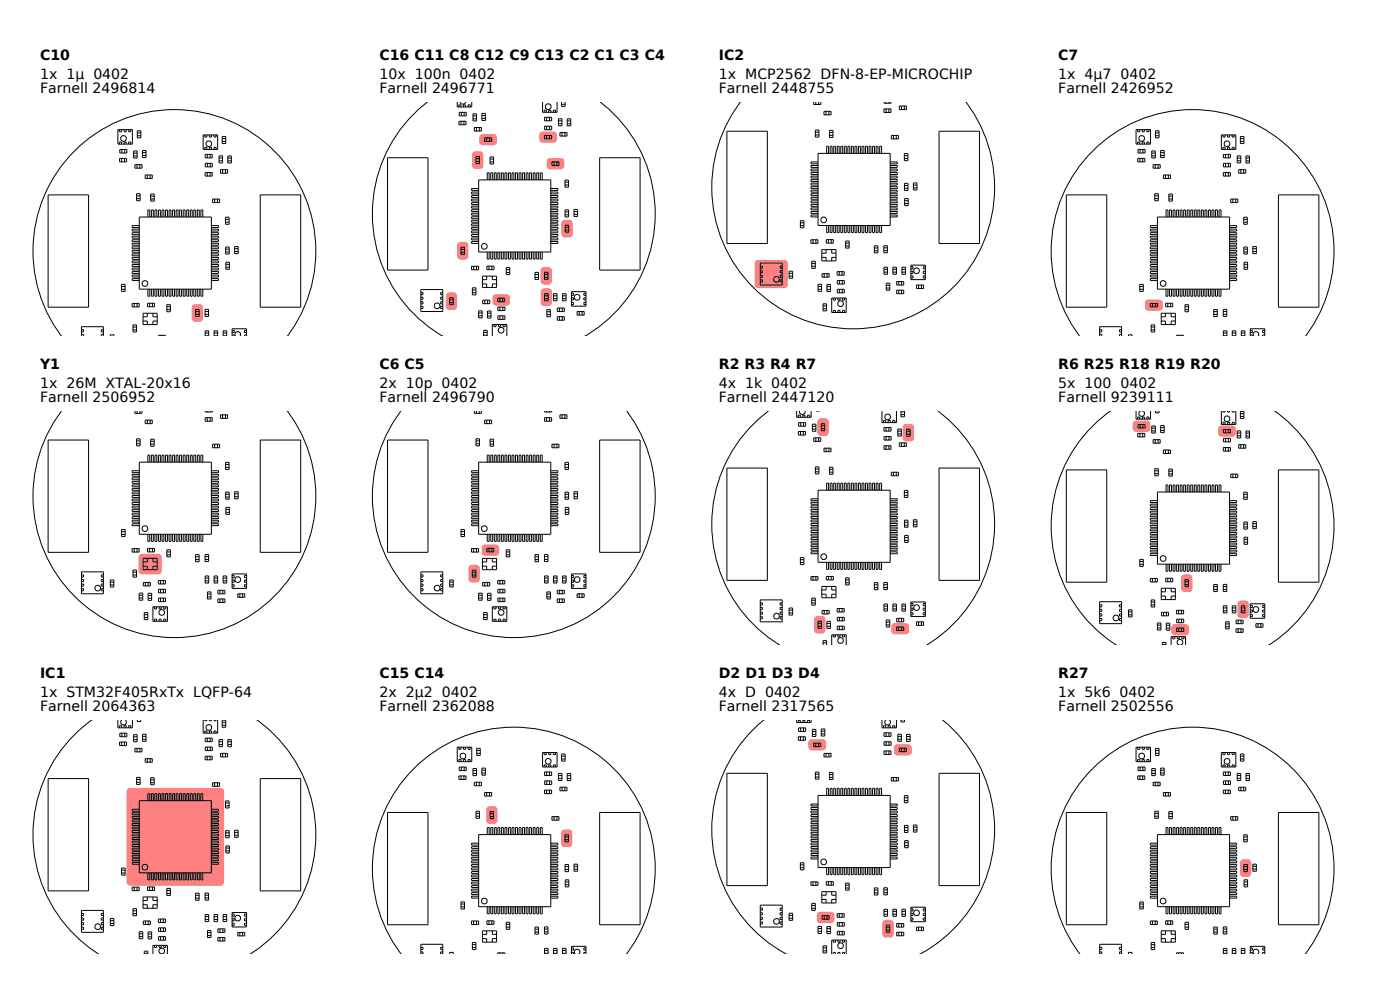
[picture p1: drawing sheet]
<svg xmlns="http://www.w3.org/2000/svg" width="297mm" height="210mm" viewBox="0 0 297 210" stroke-linecap="round" stroke-linejoin="round" font-family="sans-serif">
<defs><g id="words">
<g font-size="3">
<text x="8.5" y="12.8">C10</text>
<text x="8.5" y="16.8">1x 1µ 0402</text>
<text x="80.5" y="12.8">C16 C11 C8 C12 C9 C13 C2 C1 C3 C4</text>
<text x="80.5" y="16.8">10x 100n 0402</text>
<text x="152.5" y="12.8">IC2</text>
<text x="152.5" y="16.8">1x MCP2562 DFN-8-EP-MICROCHIP</text>
<text x="224.5" y="12.8">C7</text>
<text x="224.5" y="16.8">1x 4µ7 0402</text>
<text x="8.5" y="19.8">Farnell 2496814</text>
<text x="80.5" y="19.8">Farnell 2496771</text>
<text x="152.5" y="19.8">Farnell 2448755</text>
<text x="224.5" y="19.8">Farnell 2426952</text>
<text x="8.5" y="78.3">Y1</text>
<text x="8.5" y="82.3">1x 26M XTAL-20x16</text>
<text x="80.5" y="78.3">C6 C5</text>
<text x="80.5" y="82.3">2x 10p 0402</text>
<text x="152.5" y="78.3">R2 R3 R4 R7</text>
<text x="152.5" y="82.3">4x 1k 0402</text>
<text x="224.5" y="78.3">R6 R25 R18 R19 R20</text>
<text x="224.5" y="82.3">5x 100 0402</text>
<text x="8.5" y="85.3">Farnell 2506952</text>
<text x="80.5" y="85.3">Farnell 2496790</text>
<text x="152.5" y="85.3">Farnell 2447120</text>
<text x="224.5" y="85.3">Farnell 9239111</text>
<text x="8.5" y="143.8">IC1</text>
<text x="80.5" y="143.8">C15 C14</text>
<text x="152.5" y="143.8">D2 D1 D3 D4</text>
<text x="224.5" y="143.8">R27</text>
<text x="8.5" y="147.8">1x STM32F405RxTx LQFP-64</text>
<text x="80.5" y="147.8">2x 2µ2 0402</text>
<text x="152.5" y="147.8">4x D 0402</text>
<text x="224.5" y="147.8">1x 5k6 0402</text>
<text x="8.5" y="150.8">Farnell 2064363</text>
<text x="80.5" y="150.8">Farnell 2362088</text>
<text x="152.5" y="150.8">Farnell 2317565</text>
<text x="224.5" y="150.8">Farnell 2502556</text>
</g>
</g></defs>
<path d="M40.9 64.8a1.59 1.59 0 0 1 2.1 .2l.1 2.5a.75 .75 0 0 1-.8 .8h-.9a.75 .75 0 0 1-.7-.8v-2.2z" fill="#ff8080"/>
<g fill="none" stroke="#000" stroke-width=".21">
<path d="M25 27.5h3.1v3.1h-3.1zM25.3 27.5v.4h.5v-.4M25.3 30.6v-.5h.5v.5M25.4 33.6h1.5v.7h-1.5zM25.4 31.7h1.5v.8h-1.5zM25.8 33.6v.7M25.9 31.7v.8M26.3 30.6v-.5h.5v.5M26.3 27.5v.4h.5v-.4M26.4 33.6v.7M26.5 31.7v.8M27.3 30.6v-.5h.4v.5"/>
<path d="M27.3 27.5v.4h.4v-.4M28.3 32h.8v1.5h-.8zM28.3 32.5h.8M28.3 33.1h.8M28.6 34.9h1.5v.8h-1.5zM29.1 34.9v.8M29.1 27.7h.8v1.5h-.8zM29.1 28.8h.8M29.1 28.2h.8M29.7 34.9v.8M30.2 31.9h.8v1.5h-.8zM30.2 33h.8"/>
<path d="M30.2 32.4h.8M30.8 37.1h1.5v.8h-1.5zM31.3 37.1v.8M31.9 37.1v.8M43.1 28.6h3.1v3.1h-3.1zM43.4 28.6v.5h.5v-.5M43.4 31.7v-.5h.5v.5M43.5 36.6h1.5v.8h-1.5zM43.5 32.8h1.5v.7h-1.5zM43.5 34.7h1.5v.7h-1.5zM44 36.6v.8M44 32.8v.7"/>
<path d="M44 34.7v.7M44.4 28.6v.5h.5v-.5M44.4 31.7v-.5h.5v.5M44.6 36.6v.8M44.6 32.8v.7M44.6 34.7v.7M45.4 28.6v.5h.4v-.5M45.4 31.7v-.5h.4v.5M46.5 33.5h.7M46.5 33.1h.7v1.5h-.7zM46.5 34.1h.7M46.8 36h1.5v.7h-1.5z"/>
<path d="M47.1 29h.8v1.5h-.8zM47.1 30h.8M47.1 29.4h.8M47.2 36v.7M47.8 36v.7M48.3 33.5h.8M48.3 33.1h.8v1.5h-.8zM48.3 34.1h.8M10.2 41.3h8.6v23.9h-8.6zM29 41.1h.7v1.5h-.7zM29 41.5h.7M29 42.1h.7"/>
<path d="M29.5 46h15.3v15.3h-15.3zM29.5 47.9h-1.5v.4h1.5M29.5 48.6h-1.5v.4h1.5M29.5 49.4h-1.5v.4h1.5M29.5 50.1h-1.5v.4h1.5M29.5 50.9h-1.5v.4h1.5M29.5 51.6h-1.5v.4h1.5M29.5 52.4h-1.5v.4h1.5M29.5 53.1h-1.5v.4h1.5M29.5 53.9h-1.5v.4h1.5M29.5 54.6h-1.5v.4h1.5M29.5 55.4h-1.5v.4h1.5"/>
<path d="M29.5 56.1h-1.5v.4h1.5M29.5 56.9h-1.5v.4h1.5M29.5 57.6h-1.5v.4h1.5M29.5 58.4h-1.5v.4h1.5M29.5 59.1h-1.5v.4h1.5M31.4 46v-1.5h.4v1.5M32 42.2h.7M32 41.2h.7v1.5h-.7zM32 41.6h.7M32.1 46v-1.5h.4v1.5M32.9 46v-1.5h.4v1.5M33.6 46v-1.5h.4v1.5"/>
<path d="M34.4 46v-1.5h.4v1.5M35.1 46v-1.5h.4v1.5M35.9 46v-1.5h.4v1.5M36.6 46v-1.5h.4v1.5M37.4 46v-1.5h.4v1.5M38.1 46v-1.5h.4v1.5M38.9 46v-1.5h.4v1.5M39.6 46v-1.5h.4v1.5M40.4 46v-1.5h.4v1.5M41.1 46v-1.5h.4v1.5M41.9 46v-1.5h.4v1.5M42.6 46v-1.5h.4v1.5"/>
<path d="M44.8 47.9h1.6v.4h-1.6M44.8 48.6h1.6v.4h-1.6M44.8 49.4h1.6v.4h-1.6M44.8 50.1h1.6v.4h-1.6M44.8 50.9h1.6v.4h-1.6M44.8 51.6h1.6v.4h-1.6M44.8 52.4h1.6v.4h-1.6M44.8 53.1h1.6v.4h-1.6M44.8 53.9h1.6v.4h-1.6M44.8 54.6h1.6v.4h-1.6M44.8 55.4h1.6v.4h-1.6M44.8 56.1h1.6v.4h-1.6"/>
<path d="M44.8 56.9h1.6v.4h-1.6M44.8 57.6h1.6v.4h-1.6M44.8 58.4h1.6v.4h-1.6M44.8 59.1h1.6v.4h-1.6M45.1 42.2h1.5v.8h-1.5zM45.5 42.2v.8M46.1 42.2v.8M47.9 46.1h.7v1.5h-.7zM47.9 47.1h.7M47.9 46.5h.7M47.9 52.4h.7v1.5h-.7zM47.9 52.8h.7"/>
<path d="M47.9 53.5h.7M47.9 55.6h.8v1.5h-.8zM47.9 56.1h.8M47.9 56.7h.8M49.8 52.8h.7M49.8 52.3h.7v1.5h-.7zM49.8 53.4h.7M55.2 41.3h8.6v23.9h-8.6zM13 71.3a30 30 0 0 1 3.8-40.2 30 30 0 0 1 40.4 0 30 30 0 0 1 3.8 40.2M17.3 69.9h.4v.5h-.4M17.3 71.3v-2h4.6v2M17.3 70.9h.4v.4"/>
<path d="M21.9 69.9h-.4v.5h.4M21.9 70.9h-.4v.4M23.4 71.3v-.3h.8v.3M25.8 60.3h.7v1.5h-.7zM25.8 61.4h.7M25.8 60.8h.7M28 64.4h1.5v.7h-1.5zM28.2 68.9h.8v1.5h-.8zM28.2 70h.8M28.2 69.4h.8M28.5 64.4v.7M29.1 64.4v.7"/>
<path d="M30.3 68.1h.9v.8M30.3 66.5h3v2.4h-3zM31.2 66.5v.7h-.9M31.3 64.3h1.5v.8h-1.5zM31.4 61.3v1.5h.4v-1.5M31.7 64.3v.8M32.1 61.3v1.5h.4v-1.5M32.3 64.3v.8M32.4 66.5v.7h.9M32.9 61.3v1.5h.4v-1.5M33.3 68.1h-.9v.8M33.6 71.3v-.2h1.5v.2"/>
<path d="M33.6 61.3v1.5h.4v-1.5M34 71.1v.2M34.4 61.3v1.5h.4v-1.5M34.6 71.1v.2M35.1 61.3v1.5h.4v-1.5M35.4 65.7h.7M35.4 65.1h.7M35.4 64.6h.7v1.5h-.7zM35.9 61.3v1.5h.4v-1.5M36.6 61.3v1.5h.4v-1.5M37.4 61.3v1.5h.4v-1.5M38.1 61.3v1.5h.4v-1.5"/>
<path d="M38.9 61.3v1.5h.4v-1.5M39.6 61.3v1.5h.4v-1.5M40.4 61.3v1.5h.4v-1.5M41.1 61.3v1.5h.4v-1.5M41.5 65.7h.7v1.5h-.7zM41.5 66.7h.7M41.5 66.1h.7M41.9 61.3v1.5h.4v-1.5M42.6 61.3v1.5h.4v-1.5M43.5 65.6h.8v1.5h-.8zM43.5 66.1h.8M43.5 66.7h.8"/>
<path d="M43.5 71.3v-1.1h.8v1.1M43.5 71.2h.8M43.5 70.6h.8M45.4 71.3v-1.1h.8v1.1M45.4 71.2h.8M45.4 70.6h.8M47.3 71.3v-1.1h.8v1.1M47.3 71.2h.8M47.3 70.6h.8M49.2 71.3v-1.5h3.1v1.5M49.2 70.1h.5v.4h-.5M49.2 71.1h.5v.2"/>
<path d="M50 71.3a.6 .6 0 0 1 0-.8 .6 .6 0 0 1 .8 0 .6 .6 0 0 1 .1 .8M52.3 70.1h-.4v.4h.4M52.3 71.1h-.4v.2"/>
<circle cx="26.2" cy="29.4" r=".6"/>
<circle cx="44.3" cy="30.5" r=".6"/>
<circle cx="30.7" cy="60.1" r=".6"/>
</g>
<path d="M29.6 117.7l.5-.2h3.5a.75 .75 0 0 1 .7 .7v2.9a.75 .75 0 0 1-.7 .7h-3.5a.75 .75 0 0 1-.7-.7v-2.9z" fill="#ff8080"/>
<g fill="none" stroke="#000" stroke-width=".21">
<path d="M10.2 93.4h8.6v23.8h-8.6zM13 87.2a30 30 0 0 0 3.8 40.2 30 30 0 0 0 40.4 0 30 30 0 0 0 3.8-40.2M28.6 87.2v.5h1.5v-.5M29 93.1h.7v1.5h-.7zM29 93.5h.7M29 94.1h.7M29.1 87.2v.5M29.5 98h15.3v15.3h-15.3zM29.5 99.9h-1.5v.4h1.5M29.7 87.2v.5M30.8 89.1h1.5v.8h-1.5zM31.3 89.1v.8"/>
<path d="M31.4 98v-1.5h.4v1.5M31.9 89.1v.8M32 93.2h.7v1.5h-.7zM32 94.2h.7M32 93.6h.7M32.1 98v-1.5h.4v1.5M32.9 98v-1.5h.4v1.5M33.6 98v-1.5h.4v1.5M34.4 98v-1.5h.4v1.5M35.1 98v-1.5h.4v1.5M35.9 98v-1.5h.4v1.5M36.6 98v-1.5h.4v1.5"/>
<path d="M37.4 98v-1.5h.4v1.5M38.1 98v-1.5h.4v1.5M38.9 98v-1.5h.4v1.5M39.6 98v-1.5h.4v1.5M40.4 98v-1.5h.4v1.5M41.1 98v-1.5h.4v1.5M41.9 98v-1.5h.4v1.5M42.6 98v-1.5h.4v1.5M43.5 88.6h1.5v.8h-1.5zM43.5 87.2v.2h1.5v-.2M44 88.6v.8M44 87.2v.2"/>
<path d="M44.6 88.6v.8M44.6 87.2v.2M44.8 99.9h1.6v.4h-1.6M45.1 94.2h1.5v.8h-1.5zM45.5 94.2v.8M46.1 94.2v.8M46.8 88h1.5v.7h-1.5zM47.2 88v.7M47.8 88v.7M47.9 98.1h.7v1.5h-.7zM47.9 99.1h.7M47.9 98.5h.7"/>
<path d="M55.2 93.4h8.6v23.8h-8.6zM25.8 112.3h.7v1.5h-.7zM25.8 113.4h.7M25.8 112.8h.7M28 116.4h1.5v.7h-1.5zM28.5 116.4v.7M29.1 116.4v.7M29.5 100.6h-1.5v.4h1.5M29.5 101.4h-1.5v.4h1.5M29.5 102.1h-1.5v.4h1.5M29.5 102.9h-1.5v.4h1.5M29.5 103.6h-1.5v.4h1.5"/>
<path d="M29.5 104.4h-1.5v.4h1.5M29.5 105.1h-1.5v.4h1.5M29.5 105.9h-1.5v.4h1.5M29.5 106.6h-1.5v.4h1.5M29.5 107.4h-1.5v.4h1.5M29.5 108.1h-1.5v.4h1.5M29.5 108.9h-1.5v.4h1.5M29.5 109.6h-1.5v.4h1.5M29.5 110.4h-1.5v.4h1.5M29.5 111.1h-1.5v.4h1.5M30.3 118.5h3v2.4h-3zM31.2 118.5v.7h-.9"/>
<path d="M31.3 116.3h1.5v.8h-1.5zM31.4 113.3v1.5h.4v-1.5M31.7 116.3v.8M32.1 113.3v1.5h.4v-1.5M32.3 116.3v.8M32.4 118.5v.7h.9M32.9 113.3v1.5h.4v-1.5M33.6 113.3v1.5h.4v-1.5M34.4 113.3v1.5h.4v-1.5M35.1 113.3v1.5h.4v-1.5M35.4 116.6h.7v1.5h-.7zM35.4 117.1h.7"/>
<path d="M35.4 117.7h.7M35.9 113.3v1.5h.4v-1.5M36.6 113.3v1.5h.4v-1.5M37.4 113.3v1.5h.4v-1.5M38.1 113.3v1.5h.4v-1.5M38.9 113.3v1.5h.4v-1.5M39.6 113.3v1.5h.4v-1.5M40.4 113.3v1.5h.4v-1.5M41.1 113.3v1.5h.4v-1.5M41.5 117.7h.7v1.5h-.7zM41.5 118.7h.7M41.5 118.1h.7"/>
<path d="M41.9 113.3v1.5h.4v-1.5M42.6 113.3v1.5h.4v-1.5M43.5 117.6h.8v1.5h-.8zM43.5 118.7h.8M43.5 118.1h.8M44.8 100.6h1.6v.4h-1.6M44.8 101.4h1.6v.4h-1.6M44.8 102.1h1.6v.4h-1.6M44.8 102.9h1.6v.4h-1.6M44.8 103.6h1.6v.4h-1.6M44.8 104.4h1.6v.4h-1.6M44.8 105.1h1.6v.4h-1.6"/>
<path d="M44.8 105.9h1.6v.4h-1.6M44.8 106.6h1.6v.4h-1.6M44.8 107.4h1.6v.4h-1.6M44.8 108.1h1.6v.4h-1.6M44.8 108.9h1.6v.4h-1.6M44.8 109.6h1.6v.4h-1.6M44.8 110.4h1.6v.4h-1.6M44.8 111.1h1.6v.4h-1.6M47.9 104.4h.7v1.5h-.7zM47.9 104.9h.7M47.9 105.5h.7M47.9 108.1h.8"/>
<path d="M47.9 107.6h.8v1.5h-.8zM47.9 108.7h.8M49.8 104.8h.7M49.8 104.3h.7v1.5h-.7zM49.8 105.4h.7M17.3 122h.4v.4h-.4M17.3 121.3h4.6v4.7h-4.6zM17.3 124.9h.4v.4h-.4M17.3 123.9h.4v.5h-.4M17.3 122.9h.4v.5h-.4M21.9 122h-.4v.4h.4M21.9 124.9h-.4v.4h.4"/>
<path d="M21.9 122.9h-.4v.5h.4M21.9 123.9h-.4v.5h.4M23.4 123h.8v1.5h-.8zM23.4 124.1h.8M23.4 123.5h.8M28.2 120.9h.8v1.5h-.8zM28.2 122h.8M28.2 121.4h.8M29.5 125.8h.8v1.5h-.8zM29.5 126.3h.8M29.5 126.9h.8M30.3 120.1h.9v.8"/>
<path d="M30.4 123.6h1.5v.7h-1.5zM30.6 130h.8v1.5h-.8zM30.6 130.4h.8M30.6 131h.8M30.9 123.6v.7M31.4 125.9h.8v1.5h-.8zM31.4 126.3h.8M31.4 126.9h.8M31.5 123.6v.7M32.4 128.7h3.1v3.1h-3.1zM32.8 128.7v.5h.4v-.5M32.8 131.8v-.4h.4v.4"/>
<path d="M33.3 120.1h-.9v.8M33.6 123.1h1.5v.8h-1.5zM33.6 125h1.5v.8h-1.5zM33.6 126.9h1.5v.7h-1.5zM33.8 128.7v.5h.4v-.5M33.8 131.8v-.4h.4v.4M34 123.1v.8M34.1 125v.8M34.1 126.9v.7M34.6 123.1v.8M34.7 125v.8M34.7 126.9v.7"/>
<path d="M34.7 128.7v.5h.5v-.5M34.7 131.8v-.4h.5v.4M43.5 122.2h.8v1.5h-.8zM43.5 123.2h.8M43.5 122.6h.8M44 125.6h.8v1.5h-.8zM44 126.6h.8M44 126h.8M45.4 122.2h.8v1.5h-.8zM45.4 123.2h.8M45.4 122.6h.8M46.2 127.1h1.5v.7h-1.5z"/>
<path d="M46.2 125.2h1.5v.8h-1.5zM46.7 125.2v.8M46.7 127.1v.7M47.3 125.2v.8M47.3 127.1v.7M47.3 122.2h.8v1.5h-.8zM47.3 123.2h.8M47.3 122.6h.8M49.2 121.8h3.1v3h-3.1zM49.2 122.1h.5v.4h-.5M49.2 123.1h.5v.4h-.5M49.2 124h.5v.5h-.5"/>
<path d="M50.4 126h1.5v.7h-1.5zM50.9 126v.7M51.5 126v.7M52.3 122.1h-.4v.4h.4M52.3 123.1h-.4v.4h.4M52.3 124h-.4v.5h.4"/>
<circle cx="30.7" cy="112.2" r=".6"/>
<circle cx="20.7" cy="124.8" r=".6"/>
<circle cx="34.3" cy="129.9" r=".6"/>
<circle cx="50.4" cy="123" r=".6"/>
</g>
<path d="M27.1 167.4l.5-.2h19.2a.75 .75 0 0 1 .8 .7v19.2a.75 .75 0 0 1-.8 .8h-19.2a.75 .75 0 0 1-.8-.8v-19.2z" fill="#ff8080"/>
<g fill="none" stroke="#000" stroke-width=".21">
<path d="M19.5 152.7a30 30 0 0 0 1.3 49.6M25 152.7v1.7h3.1v-1.7M25.3 154.4v-.4h.5v.4M25.4 157.4h1.5v.8h-1.5zM25.4 155.5h1.5v.8h-1.5zM25.8 157.4v.8M25.9 152.7a.6 .6 0 0 0-.1 .9 .6 .6 0 0 0 .9 0 .6 .6 0 0 0-.1-.9M25.9 155.5v.8M26.3 154.4v-.4h.5v.4M26.4 157.4v.8M26.5 155.5v.8M27.3 154.4v-.4h.4v.4"/>
<path d="M28.3 155.9h.8v1.5h-.8zM28.3 156.3h.8M28.3 156.9h.8M28.6 158.8h1.5v.7h-1.5zM29.1 158.8v.7M29.1 152.7v.4h.8v-.4M29.7 158.8v.7M30.2 155.8h.8v1.5h-.8zM30.2 156.8h.8M30.2 156.2h.8M43.1 152.7v2.8h3.1v-2.8M43.4 152.7v.2h.5v-.2"/>
<path d="M43.4 155.5v-.4h.5v.4M43.5 156.6h1.5v.7h-1.5zM43.5 158.5h1.5v.7h-1.5zM44 156.6v.7M44 158.5v.7M44.4 152.7v.2h.5v-.2M44.4 155.5v-.4h.5v.4M44.6 156.6v.7M44.6 158.5v.7M45.4 152.7v.2h.4v-.2M45.4 155.5v-.4h.4v.4M46.5 156.9h.7v1.5h-.7z"/>
<path d="M46.5 157.9h.7M46.5 157.3h.7M46.8 159.8h1.5v.8h-1.5zM47.1 152.8h.8v1.5h-.8zM47.1 153.8h.8M47.1 153.2h.8M47.2 159.8v.8M47.8 159.8v.8M48.3 157.4h.8M48.3 156.9h.8v1.5h-.8zM48.3 158h.8M54.5 152.7a30 30 0 0 1-1.3 49.6"/>
<path d="M10.2 165.2h8.6v23.8h-8.6zM29 164.9h.7v1.5h-.7zM29 165.4h.7M29 166h.7M29.5 169.9h15.3v15.3h-15.3zM29.5 171.7h-1.5v.4h1.5M29.5 172.4h-1.5v.4h1.5M29.5 173.2h-1.5v.4h1.5M29.5 173.9h-1.5v.4h1.5M29.5 174.7h-1.5v.4h1.5M29.5 175.4h-1.5v.5h1.5M29.5 176.2h-1.5v.4h1.5"/>
<path d="M29.5 176.9h-1.5v.4h1.5M29.5 177.7h-1.5v.4h1.5M29.5 178.4h-1.5v.5h1.5M29.5 179.2h-1.5v.4h1.5M29.5 179.9h-1.5v.4h1.5M30.8 161h1.5v.7h-1.5zM31.3 161v.7M31.4 169.9v-1.5h.4v1.5M31.9 161v.7M32 165h.7v1.5h-.7zM32 166h.7M32 165.4h.7"/>
<path d="M32.1 169.9v-1.5h.4v1.5M32.9 169.9v-1.5h.4v1.5M33.6 169.9v-1.5h.4v1.5M34.4 169.9v-1.5h.4v1.5M35.1 169.9v-1.5h.4v1.5M35.9 169.9v-1.5h.4v1.5M36.6 169.9v-1.5h.4v1.5M37.4 169.9v-1.5h.4v1.5M38.1 169.9v-1.5h.4v1.5M38.9 169.9v-1.5h.4v1.5M39.6 169.9v-1.5h.4v1.5M40.4 169.9v-1.5h.4v1.5"/>
<path d="M41.1 169.9v-1.5h.4v1.5M41.9 169.9v-1.5h.4v1.5M42.6 169.9v-1.5h.4v1.5M43.5 160.4h1.5v.8h-1.5zM44 160.4v.8M44.6 160.4v.8M44.8 171.7h1.6v.4h-1.6M44.8 172.4h1.6v.4h-1.6M44.8 173.2h1.6v.4h-1.6M44.8 173.9h1.6v.4h-1.6M44.8 174.7h1.6v.4h-1.6M44.8 175.4h1.6v.5h-1.6"/>
<path d="M44.8 176.2h1.6v.4h-1.6M44.8 176.9h1.6v.4h-1.6M44.8 177.7h1.6v.4h-1.6M44.8 178.4h1.6v.5h-1.6M44.8 179.2h1.6v.4h-1.6M44.8 179.9h1.6v.4h-1.6M45.1 166.1h1.5v.7h-1.5zM45.5 166.1v.7M46.1 166.1v.7M47.9 169.9h.7v1.5h-.7zM47.9 171h.7M47.9 170.4h.7"/>
<path d="M47.9 176.2h.7v1.5h-.7zM47.9 176.7h.7M47.9 177.3h.7M47.9 179.9h.8M47.9 179.5h.8v1.5h-.8zM49.8 176.6h.7M49.8 176.1h.7v1.5h-.7zM49.8 177.2h.7M55.2 165.2h8.6v23.8h-8.6zM17.3 193.8h.4v.4h-.4M17.3 196.7h.4v.5h-.4M17.3 193.1h4.6v4.7h-4.6z"/>
<path d="M17.3 195.7h.4v.5h-.4M17.3 194.8h.4v.4h-.4M21.9 193.8h-.4v.4h.4M21.9 196.7h-.4v.5h.4M21.9 194.8h-.4v.4h.4M21.9 195.7h-.4v.5h.4M23.4 194.9h.8v1.5h-.8zM23.4 195.3h.8M23.4 195.9h.8M25.8 184.2h.7v1.5h-.7zM25.8 185.2h.7M25.8 184.6h.7"/>
<path d="M28 188.2h1.5v.8h-1.5zM28.2 192.8h.8v1.5h-.8zM28.2 193.8h.8M28.2 193.2h.8M28.5 188.2v.8M29.1 188.2v.8M29.5 197.7h.8v1.5h-.8zM29.5 198.1h.8M29.5 198.7h.8M29.5 180.7h-1.5v.4h1.5M29.5 181.4h-1.5v.4h1.5M29.5 182.2h-1.5v.4h1.5"/>
<path d="M29.5 182.9h-1.5v.5h1.5M30.3 191.9h.9v.8M30.3 190.3h3v2.4h-3zM30.4 195.4h1.5v.7h-1.5zM30.9 195.4v.7M31.2 190.3v.7h-.9M31.3 188.2h1.5v.7h-1.5zM31.4 185.2v1.5h.4v-1.5M31.4 197.7h.8v1.5h-.8zM31.4 198.1h.8M31.4 198.7h.8M31.5 195.4v.7"/>
<path d="M31.7 188.2v.7M32.1 185.2v1.5h.4v-1.5M32.3 188.2v.7M32.4 190.3v.7h.9M32.9 185.2v1.5h.4v-1.5M33.3 191.9h-.9v.8M33.6 195h1.5v.7h-1.5zM33.6 196.8h1.5v.8h-1.5zM33.6 198.7h1.5v.8h-1.5zM33.6 185.2v1.5h.4v-1.5M34 195v.7M34.1 196.8v.8"/>
<path d="M34.1 198.7v.8M34.4 185.2v1.5h.4v-1.5M34.6 195v.7M34.7 196.8v.8M34.7 198.7v.8M35.1 185.2v1.5h.4v-1.5M35.4 188.5h.7v1.5h-.7zM35.4 188.9h.7M35.4 189.5h.7M35.9 185.2v1.5h.4v-1.5M36.6 185.2v1.5h.4v-1.5M37.4 185.2v1.5h.4v-1.5"/>
<path d="M38.1 185.2v1.5h.4v-1.5M38.9 185.2v1.5h.4v-1.5M39.6 185.2v1.5h.4v-1.5M40.4 185.2v1.5h.4v-1.5M41.1 185.2v1.5h.4v-1.5M41.5 189.5h.7v1.5h-.7zM41.5 190.5h.7M41.5 189.9h.7M41.9 185.2v1.5h.4v-1.5M42.6 185.2v1.5h.4v-1.5M43.5 189.5h.8v1.5h-.8zM43.5 190.5h.8"/>
<path d="M43.5 189.9h.8M43.5 194h.8v1.5h-.8zM43.5 195.1h.8M43.5 194.5h.8M44 197.4h.8v1.5h-.8zM44 198.4h.8M44 197.8h.8M44.8 180.7h1.6v.4h-1.6M44.8 181.4h1.6v.4h-1.6M44.8 182.2h1.6v.4h-1.6M44.8 182.9h1.6v.5h-1.6M45.4 194h.8v1.5h-.8z"/>
<path d="M45.4 195.1h.8M45.4 194.5h.8M46.2 198.9h1.5v.7h-1.5zM46.2 197.1h1.5v.7h-1.5zM46.7 197.1v.7M46.7 198.9v.7M47.3 197.1v.7M47.3 198.9v.7M47.3 194h.8v1.5h-.8zM47.3 195.1h.8M47.3 194.5h.8M47.9 180.5h.8"/>
<path d="M49.2 193.6h3.1v3.1h-3.1zM49.2 193.9h.5v.5h-.5M49.2 194.9h.5v.4h-.5M49.2 195.9h.5v.4h-.5M50.4 197.8h1.5v.8h-1.5zM50.9 197.8v.8M51.5 197.8v.8M52.3 193.9h-.4v.5h.4M52.3 194.9h-.4v.4h.4M52.3 195.9h-.4v.4h.4M30.6 202.3v-.5h.8v.5M30.6 202.2h.8"/>
<path d="M32.4 202.3v-1.7h3.1v1.7M32.8 200.6v.4h.4v-.4M33.8 200.6v.4h.4v-.4M34.2 202.3a.6 .6 0 0 1-.4-.8 .6 .6 0 0 1 .8-.3 .6 .6 0 0 1 .3 .8l-.5 .3M34.7 200.6v.4h.5v-.4"/>
<circle cx="44.3" cy="154.3" r=".6"/>
<circle cx="20.7" cy="196.6" r=".6"/>
<circle cx="30.7" cy="184" r=".6"/>
<circle cx="50.4" cy="194.8" r=".6"/>
</g>
<g fill="#ff8080">
<path d="M116.2 33.7l.5-.2h2.3a.75 .75 0 0 1 .7 .8v.9a.75 .75 0 0 1-.7 .7h-2.3a.75 .75 0 0 1-.7-.7v-.9z"/>
<path d="M101.9 28.6l.5-.2h2.3a.75 .75 0 0 1 .7 .8v.9a.75 .75 0 0 1-.7 .7h-2.3a.75 .75 0 0 1-.7-.7v-.9z"/>
<path d="M97.2 51.5a1.59 1.59 0 0 1 2.1 .3l.1 2.5a.75 .75 0 0 1-.8 .8h-.9a.75 .75 0 0 1-.7-.8v-2.2z"/>
<path d="M119.3 46.8a1.59 1.59 0 0 1 2.1 .3l.1 2.5a.75 .75 0 0 1-.7 .8h-.9a.75 .75 0 0 1-.8-.8v-2.2z"/>
<path d="M114.9 61.4a1.59 1.59 0 0 1 2.2 .2v2.6a.75 .75 0 0 1-.7 .7h-.9a.75 .75 0 0 1-.8-.7v-2.3z"/>
<path d="M100.4 32.3a1.59 1.59 0 0 1 2.1 .2l.1 2.6a.75 .75 0 0 1-.8 .7h-.9a.75 .75 0 0 1-.7-.7v-2.3z"/>
<path d="M114.9 56.8a1.59 1.59 0 0 1 2.1 .3l.1 2.5a.75 .75 0 0 1-.8 .8h-.9a.75 .75 0 0 1-.7-.8v-2.2z"/>
<path d="M94.8 62.3a1.59 1.59 0 0 1 2.1 .2l.1 2.5a.75 .75 0 0 1-.8 .8h-.9a.75 .75 0 0 1-.7-.8v-2.2z"/>
<path d="M114.6 28.1l.6-.2h2.2a.75 .75 0 0 1 .8 .8v.9a.75 .75 0 0 1-.8 .7h-2.2a.75 .75 0 0 1-.8-.7v-.9z"/>
<path d="M104.7 62.6l.5-.2h2.3a.75 .75 0 0 1 .7 .8v.9a.75 .75 0 0 1-.7 .7h-2.3a.75 .75 0 0 1-.7-.7v-.9z"/>
</g>
<g fill="none" stroke="#000" stroke-width=".21">
<path d="M82.2 33.5h8.6v23.8h-8.6zM90.6 21.7a30 30 0 0 0 3.3 49.6M97 21.7v1h3.1v-1M97.4 22.7v-.5h.4v.5M97.4 25.7h1.5v.8h-1.5zM97.4 23.8h1.5v.8h-1.5zM97.7 21.7v.1a.6 .6 0 0 0 .6 .3 .6 .6 0 0 0 .5-.4M97.8 25.7v.8M97.9 23.8v.8M98.3 22.7v-.5h.5v.5M98.4 25.7v.8M98.5 23.8v.8"/>
<path d="M99.3 22.7v-.5h.5v.5M100.4 24.2h.7v1.5h-.7zM100.4 24.6h.7M100.4 25.2h.7M100.6 27.1h1.5v.7h-1.5zM101 33.2h.7v1.5h-.7zM101 33.7h.7M101 34.3h.7M101.1 27.1v.7M101.6 38.2h15.3v15.3h-15.3zM101.6 40h-1.5v.4h1.5M101.7 27.1v.7"/>
<path d="M102.2 24.1h.8v1.5h-.8zM102.2 25.1h.8M102.2 24.5h.8M102.8 29.2h1.5v.8h-1.5zM103.3 29.2v.8M103.4 38.2v-1.5h.4v1.5M103.9 29.2v.8M104 33.3h.7v1.5h-.7zM104 34.3h.7M104 33.7h.7M104.1 38.2v-1.5h.4v1.5M104.9 38.2v-1.5h.4v1.5"/>
<path d="M105.6 38.2v-1.5h.4v1.5M106.4 38.2v-1.5h.4v1.5M107.1 38.2v-1.5h.4v1.5M107.9 38.2v-1.5h.4v1.5M108.6 38.2v-1.5h.4v1.5M109.4 38.2v-1.5h.4v1.5M110.1 38.2v-1.5h.4v1.5M110.9 38.2v-1.5h.4v1.5M111.6 38.2v-1.5h.4v1.5M112.4 38.2v-1.5h.4v1.5M113.1 38.2v-1.5h.4v1.5M113.9 38.2v-1.5h.4v1.5"/>
<path d="M114.6 38.2v-1.5h.4v1.5M115.1 21.7v2.1h3.1v-2.1M115.5 23.8v-.4h.4v.4M115.5 28.7h1.5v.8h-1.5zM115.5 24.9h1.5v.7h-1.5zM115.6 26.8h1.5v.7h-1.5zM116 28.7v.8M116 24.9v.7M116 26.8v.7M116.4 23.8v-.4h.5v.4M116.6 28.7v.8M116.6 24.9v.7"/>
<path d="M116.6 26.8v.7M116.9 40h1.5v.4h-1.5M117.1 34.4h1.5v.7h-1.5zM117.4 23.8v-.4h.5v.4M117.6 34.4v.7M118.2 34.4v.7M118.5 25.2h.7v1.5h-.7zM118.5 26.2h.7M118.5 25.6h.7M118.8 28.1h1.5v.8h-1.5zM119.2 21.7v.9h.7v-.9M119.2 22.1h.7"/>
<path d="M119.2 28.1v.8M119.8 28.1v.8M119.9 38.2h.7v1.5h-.7zM119.9 39.3h.7M119.9 38.7h.7M120.3 25.7h.8M120.3 25.2h.8v1.5h-.8zM120.3 26.3h.8M127.2 33.5h8.6v23.8h-8.6zM127.4 21.7a30 30 0 0 1-3.3 49.6M97.8 52.4h.8v1.5h-.8zM97.8 53.5h.8"/>
<path d="M97.8 52.9h.8M100 56.5h1.5v.7h-1.5zM100.5 56.5v.7M101.1 56.5v.7M101.6 40.7h-1.5v.4h1.5M101.6 41.5h-1.5v.4h1.5M101.6 42.2h-1.5v.4h1.5M101.6 43h-1.5v.4h1.5M101.6 43.7h-1.5v.4h1.5M101.6 44.5h-1.5v.4h1.5M101.6 45.2h-1.5v.4h1.5M101.6 46h-1.5v.4h1.5"/>
<path d="M101.6 46.7h-1.5v.4h1.5M101.6 47.5h-1.5v.4h1.5M101.6 48.2h-1.5v.4h1.5M101.6 49h-1.5v.4h1.5M101.6 49.7h-1.5v.4h1.5M101.6 50.5h-1.5v.4h1.5M101.6 51.2h-1.5v.4h1.5M102.4 58.6h3v2.4h-3zM103.3 58.6v.7h-.9M103.3 56.5h1.5v.7h-1.5zM103.4 53.5v1.5h.4v-1.5M103.8 56.5v.7"/>
<path d="M104.1 53.5v1.5h.4v-1.5M104.4 56.5v.7M104.5 58.6v.7h.9M104.9 53.5v1.5h.4v-1.5M105.6 53.5v1.5h.4v-1.5M106.4 53.5v1.5h.4v-1.5M107.1 53.5v1.5h.4v-1.5M107.4 56.8h.8v1.5h-.8zM107.4 57.2h.8M107.4 57.8h.8M107.9 53.5v1.5h.4v-1.5M108.6 53.5v1.5h.4v-1.5"/>
<path d="M109.4 53.5v1.5h.4v-1.5M110.1 53.5v1.5h.4v-1.5M110.9 53.5v1.5h.4v-1.5M111.6 53.5v1.5h.4v-1.5M112.4 53.5v1.5h.4v-1.5M113.1 53.5v1.5h.4v-1.5M113.5 57.8h.8v1.5h-.8zM113.5 58.8h.8M113.5 58.2h.8M113.9 53.5v1.5h.4v-1.5M114.6 53.5v1.5h.4v-1.5M115.5 57.8h.8v1.5h-.8z"/>
<path d="M115.5 58.8h.8M115.5 58.2h.8M116.9 40.7h1.5v.4h-1.5M116.9 41.5h1.5v.4h-1.5M116.9 42.2h1.5v.4h-1.5M116.9 43h1.5v.4h-1.5M116.9 43.7h1.5v.4h-1.5M116.9 44.5h1.5v.4h-1.5M116.9 45.2h1.5v.4h-1.5M116.9 46h1.5v.4h-1.5M116.9 46.7h1.5v.4h-1.5M116.9 47.5h1.5v.4h-1.5"/>
<path d="M116.9 48.2h1.5v.4h-1.5M116.9 49h1.5v.4h-1.5M116.9 49.7h1.5v.4h-1.5M116.9 50.5h1.5v.4h-1.5M116.9 51.2h1.5v.4h-1.5M119.9 44.5h.7v1.5h-.7zM119.9 45h.7M119.9 45.6h.7M119.9 48.2h.8M119.9 47.8h.8v1.5h-.8zM119.9 48.8h.8M121.8 44.9h.7"/>
<path d="M121.8 44.4h.7v1.5h-.7zM121.8 45.5h.7M89.3 62.1h.4v.4h-.4M89.3 61.4h4.6v4.7h-4.6zM89.3 65h.4v.4h-.4M89.3 64h.4v.5h-.4M89.3 63h.4v.5h-.4M93.9 62.1h-.4v.4h.4M93.9 65h-.4v.4h.4M93.9 63h-.4v.5h.4M93.9 64h-.4v.5h.4M95.4 63.2h.8v1.5h-.8z"/>
<path d="M95.4 64.2h.8M95.4 63.6h.8M100.2 61.1h.8v1.5h-.8zM100.2 62.1h.8M100.2 61.5h.8M101.5 65.9h.8v1.5h-.8zM101.5 66.4h.8M101.5 67h.8M102.4 60.2h.9v.8M102.4 63.7h1.5v.7h-1.5zM102.6 71.3v-1.2h.8v1.2M102.6 70.5h.8"/>
<path d="M102.6 71.1h.8M102.9 63.7v.7M103.4 66h.8v1.5h-.8zM103.4 66.4h.8M103.4 67h.8M103.5 63.7v.7M104.5 71.3v-2.5h3v2.5M104.8 68.8v.5h.4v-.5M105.4 60.2h-.9v.8M105.6 63.3h1.5v.7h-1.5zM105.6 65.1h1.5v.8h-1.5zM105.6 67h1.5v.8h-1.5z"/>
<path d="M105.8 68.8v.5h.4v-.5M106.1 63.3v.7M106.1 65.1v.8M106.1 67v.8M106.7 63.3v.7M106.7 65.1v.8M106.7 67v.8M106.7 68.8v.5h.5v-.5M115.5 62.3h.8v1.5h-.8zM115.5 63.4h.8M115.5 62.8h.8M116 65.7h.8v1.5h-.8z"/>
<path d="M116 66.7h.8M116 66.1h.8M117.4 62.3h.8v1.5h-.8zM117.4 63.4h.8M117.4 62.8h.8M118.2 67.2h1.5v.7h-1.5zM118.2 65.3h1.5v.8h-1.5zM118.7 65.3v.8M118.7 67.2v.7M119.3 65.3v.8M119.3 67.2v.7M119.4 62.3h.7v1.5h-.7z"/>
<path d="M119.4 63.4h.7M119.4 62.8h.7M121.2 61.9h3.1v3h-3.1zM121.2 62.2h.5v.5h-.5M121.2 63.2h.5v.4h-.5M121.2 64.2h.5v.4h-.5M122.4 66.1h1.5v.7h-1.5zM122.9 66.1v.7M123.5 66.1v.7M124.3 62.2h-.4v.5h.4M124.3 63.2h-.4v.4h.4M124.3 64.2h-.4v.4h.4"/>
<circle cx="116.3" cy="22.6" r=".6"/>
<circle cx="102.8" cy="52.3" r=".6"/>
<circle cx="92.7" cy="64.9" r=".6"/>
<circle cx="106.3" cy="70" r=".6"/>
<circle cx="122.4" cy="63.1" r=".6"/>
</g>
<g fill="#ff8080">
<path d="M99.6 120a1.59 1.59 0 0 1 2.1 .3l.1 2.5a.75 .75 0 0 1-.8 .8h-.9a.75 .75 0 0 1-.7-.8v-2.2z"/>
<path d="M102.4 115.7l.5-.2h2.3a.75 .75 0 0 1 .7 .8v.9a.75 .75 0 0 1-.7 .7h-2.3a.75 .75 0 0 1-.7-.7v-.9z"/>
</g>
<g fill="none" stroke="#000" stroke-width=".21">
<path d="M82.2 93.4h8.6v23.8h-8.6zM85 87.2a30 30 0 0 0 3.8 40.2 30 30 0 0 0 40.4 0 30 30 0 0 0 3.8-40.2M100.6 87.2v.5h1.5v-.5M101 93.1h.7v1.5h-.7zM101 93.5h.7M101 94.1h.7M101.1 87.2v.5M101.6 98h15.3v15.3h-15.3zM101.6 99.9h-1.5v.4h1.5M101.7 87.2v.5M102.8 89.1h1.5v.8h-1.5zM103.3 89.1v.8"/>
<path d="M103.4 98v-1.5h.4v1.5M103.9 89.1v.8M104 93.2h.7v1.5h-.7zM104 94.2h.7M104 93.6h.7M104.1 98v-1.5h.4v1.5M104.9 98v-1.5h.4v1.5M105.6 98v-1.5h.4v1.5M106.4 98v-1.5h.4v1.5M107.1 98v-1.5h.4v1.5M107.9 98v-1.5h.4v1.5M108.6 98v-1.5h.4v1.5"/>
<path d="M109.4 98v-1.5h.4v1.5M110.1 98v-1.5h.4v1.5M110.9 98v-1.5h.4v1.5M111.6 98v-1.5h.4v1.5M112.4 98v-1.5h.4v1.5M113.1 98v-1.5h.4v1.5M113.9 98v-1.5h.4v1.5M114.6 98v-1.5h.4v1.5M115.5 88.6h1.5v.8h-1.5zM115.6 87.2v.2h1.5v-.2M116 88.6v.8M116 87.2v.2"/>
<path d="M116.6 88.6v.8M116.6 87.2v.2M116.9 99.9h1.5v.4h-1.5M117.1 94.2h1.5v.8h-1.5zM117.6 94.2v.8M118.2 94.2v.8M118.8 88h1.5v.7h-1.5zM119.2 88v.7M119.8 88v.7M119.9 98.1h.7v1.5h-.7zM119.9 99.1h.7M119.9 98.5h.7"/>
<path d="M127.2 93.4h8.6v23.8h-8.6zM97.8 112.3h.8v1.5h-.8zM97.8 113.4h.8M97.8 112.8h.8M100 116.4h1.5v.7h-1.5zM100.5 116.4v.7M101.1 116.4v.7M101.6 100.6h-1.5v.4h1.5M101.6 101.4h-1.5v.4h1.5M101.6 102.1h-1.5v.4h1.5M101.6 102.9h-1.5v.4h1.5M101.6 103.6h-1.5v.4h1.5"/>
<path d="M101.6 104.4h-1.5v.4h1.5M101.6 105.1h-1.5v.4h1.5M101.6 105.9h-1.5v.4h1.5M101.6 106.6h-1.5v.4h1.5M101.6 107.4h-1.5v.4h1.5M101.6 108.1h-1.5v.4h1.5M101.6 108.9h-1.5v.4h1.5M101.6 109.6h-1.5v.4h1.5M101.6 110.4h-1.5v.4h1.5M101.6 111.1h-1.5v.4h1.5M102.4 118.5h3v2.4h-3zM103.3 118.5v.7h-.9"/>
<path d="M103.3 116.3h1.5v.8h-1.5zM103.4 113.3v1.5h.4v-1.5M103.8 116.3v.8M104.1 113.3v1.5h.4v-1.5M104.4 116.3v.8M104.5 118.5v.7h.9M104.9 113.3v1.5h.4v-1.5M105.6 113.3v1.5h.4v-1.5M106.4 113.3v1.5h.4v-1.5M107.1 113.3v1.5h.4v-1.5M107.4 116.6h.8v1.5h-.8zM107.4 117.1h.8"/>
<path d="M107.4 117.7h.8M107.9 113.3v1.5h.4v-1.5M108.6 113.3v1.5h.4v-1.5M109.4 113.3v1.5h.4v-1.5M110.1 113.3v1.5h.4v-1.5M110.9 113.3v1.5h.4v-1.5M111.6 113.3v1.5h.4v-1.5M112.4 113.3v1.5h.4v-1.5M113.1 113.3v1.5h.4v-1.5M113.5 117.7h.8v1.5h-.8zM113.5 118.7h.8M113.5 118.1h.8"/>
<path d="M113.9 113.3v1.5h.4v-1.5M114.6 113.3v1.5h.4v-1.5M115.5 117.6h.8v1.5h-.8zM115.5 118.7h.8M115.5 118.1h.8M116.9 100.6h1.5v.4h-1.5M116.9 101.4h1.5v.4h-1.5M116.9 102.1h1.5v.4h-1.5M116.9 102.9h1.5v.4h-1.5M116.9 103.6h1.5v.4h-1.5M116.9 104.4h1.5v.4h-1.5M116.9 105.1h1.5v.4h-1.5"/>
<path d="M116.9 105.9h1.5v.4h-1.5M116.9 106.6h1.5v.4h-1.5M116.9 107.4h1.5v.4h-1.5M116.9 108.1h1.5v.4h-1.5M116.9 108.9h1.5v.4h-1.5M116.9 109.6h1.5v.4h-1.5M116.9 110.4h1.5v.4h-1.5M116.9 111.1h1.5v.4h-1.5M119.9 104.4h.7v1.5h-.7zM119.9 104.9h.7M119.9 105.5h.7M119.9 108.1h.8"/>
<path d="M119.9 107.6h.8v1.5h-.8zM119.9 108.7h.8M121.8 104.8h.7M121.8 104.3h.7v1.5h-.7zM121.8 105.4h.7M89.3 122h.4v.4h-.4M89.3 121.3h4.6v4.7h-4.6zM89.3 124.9h.4v.4h-.4M89.3 123.9h.4v.5h-.4M89.3 122.9h.4v.5h-.4M93.9 122h-.4v.4h.4M93.9 124.9h-.4v.4h.4"/>
<path d="M93.9 122.9h-.4v.5h.4M93.9 123.9h-.4v.5h.4M95.4 123h.8v1.5h-.8zM95.4 124.1h.8M95.4 123.5h.8M100.2 120.9h.8v1.5h-.8zM100.2 122h.8M100.2 121.4h.8M101.5 125.8h.8v1.5h-.8zM101.5 126.3h.8M101.5 126.9h.8M102.4 120.1h.9v.8"/>
<path d="M102.4 123.6h1.5v.7h-1.5zM102.6 130h.8v1.5h-.8zM102.6 130.4h.8M102.6 131h.8M102.9 123.6v.7M103.4 125.9h.8v1.5h-.8zM103.4 126.3h.8M103.4 126.9h.8M103.5 123.6v.7M104.5 128.7h3v3.1h-3zM104.8 128.7v.5h.4v-.5M104.8 131.8v-.4h.4v.4"/>
<path d="M105.4 120.1h-.9v.8M105.6 123.1h1.5v.8h-1.5zM105.6 125h1.5v.8h-1.5zM105.6 126.9h1.5v.7h-1.5zM105.8 128.7v.5h.4v-.5M105.8 131.8v-.4h.4v.4M106.1 123.1v.8M106.1 125v.8M106.1 126.9v.7M106.7 123.1v.8M106.7 125v.8M106.7 126.9v.7"/>
<path d="M106.7 128.7v.5h.5v-.5M106.7 131.8v-.4h.5v.4M115.5 122.2h.8v1.5h-.8zM115.5 123.2h.8M115.5 122.6h.8M116 125.6h.8v1.5h-.8zM116 126.6h.8M116 126h.8M117.4 122.2h.8v1.5h-.8zM117.4 123.2h.8M117.4 122.6h.8M118.2 127.1h1.5v.7h-1.5z"/>
<path d="M118.2 125.2h1.5v.8h-1.5zM118.7 125.2v.8M118.7 127.1v.7M119.3 125.2v.8M119.3 127.1v.7M119.4 122.2h.7v1.5h-.7zM119.4 123.2h.7M119.4 122.6h.7M121.2 121.8h3.1v3h-3.1zM121.2 122.1h.5v.4h-.5M121.2 123.1h.5v.4h-.5M121.2 124h.5v.5h-.5"/>
<path d="M122.4 126h1.5v.7h-1.5zM122.9 126v.7M123.5 126v.7M124.3 122.1h-.4v.4h.4M124.3 123.1h-.4v.4h.4M124.3 124h-.4v.5h.4"/>
<circle cx="102.8" cy="112.2" r=".6"/>
<circle cx="92.7" cy="124.8" r=".6"/>
<circle cx="106.3" cy="129.9" r=".6"/>
<circle cx="122.4" cy="123" r=".6"/>
</g>
<g fill="#ff8080">
<path d="M103.4 171.3a1.59 1.59 0 0 1 2.1 .2v2.6a.75 .75 0 0 1-.7 .7h-.9a.75 .75 0 0 1-.8-.7v-2.3z"/>
<path d="M119.3 176.2a1.59 1.59 0 0 1 2.1 .2v2.6a.75 .75 0 0 1-.7 .7h-.9a.75 .75 0 0 1-.8-.7v-2.3z"/>
</g>
<g fill="none" stroke="#000" stroke-width=".21">
<path d="M97 158.5h3.1v3.1h-3.1zM97.4 158.5v.5h.4v-.5M98.3 158.5v.5h.5v-.5M99.3 158.5v.5h.5v-.5M101.1 158.8h.8v1.5h-.8zM101.1 159.8h.8M101.1 159.2h.8M115.1 159.6h3.1v3.1h-3.1zM115.5 159.6v.5h.4v-.5M116.4 159.6v.5h.5v-.5M117.4 159.6v.5h.5v-.5M119.2 160h.7v1.5h-.7z"/>
<path d="M82.2 172.4h8.6v23.8h-8.6zM97.4 161.6v-.5h.4v.5M97.4 164.6h1.5v.8h-1.5zM97.4 162.7h1.5v.8h-1.5zM97.8 164.6v.8M97.9 162.7v.8M98.3 161.6v-.5h.5v.5M98.4 164.6v.8M98.5 162.7v.8M99.3 161.6v-.5h.5v.5M100.4 163h.7v1.5h-.7zM100.4 163.5h.7"/>
<path d="M100.4 164.1h.7M100.6 165.9h1.5v.8h-1.5zM101 172.1h.7v1.5h-.7zM101 172.6h.7M101 173.2h.7M101.1 165.9v.8M101.6 177.1h15.3v15.3h-15.3zM101.6 178.9h-1.5v.4h1.5M101.6 179.6h-1.5v.4h1.5M101.7 165.9v.8M102.2 163h.8v1.4h-.8zM102.2 164h.8"/>
<path d="M102.2 163.4h.8M102.8 168.1h1.5v.8h-1.5zM103.3 168.1v.8M103.4 177.1v-1.5h.4v1.5M103.9 168.1v.8M104 173.2h.7M104 172.2h.7v1.5h-.7zM104 172.6h.7M104.1 177.1v-1.5h.4v1.5M104.9 177.1v-1.5h.4v1.5M105.6 177.1v-1.5h.4v1.5M106.4 177.1v-1.5h.4v1.5"/>
<path d="M107.1 177.1v-1.5h.4v1.5M107.9 177.1v-1.5h.4v1.5M108.6 177.1v-1.5h.4v1.5M109.4 177.1v-1.5h.4v1.5M110.1 177.1v-1.5h.4v1.5M110.9 177.1v-1.5h.4v1.5M111.6 177.1v-1.5h.4v1.5M112.4 177.1v-1.5h.4v1.5M113.1 177.1v-1.5h.4v1.5M113.9 177.1v-1.5h.4v1.5M114.6 177.1v-1.5h.4v1.5M115.5 162.7v-.4h.4v.4"/>
<path d="M115.5 167.6h1.5v.8h-1.5zM115.5 163.8h1.5v.7h-1.5zM115.6 165.7h1.5v.7h-1.5zM116 167.6v.8M116 163.8v.7M116 165.7v.7M116.4 162.7v-.4h.5v.4M116.6 167.6v.8M116.6 163.8v.7M116.6 165.7v.7M116.9 178.9h1.5v.4h-1.5M116.9 179.6h1.5v.4h-1.5"/>
<path d="M117.1 173.2h1.5v.8h-1.5zM117.4 162.7v-.4h.5v.4M117.6 173.2v.8M118.2 173.2v.8M118.5 164.5h.7M118.5 164.1h.7v1.5h-.7zM118.5 165.1h.7M118.8 167h1.5v.8h-1.5zM119.2 161h.7M119.2 160.4h.7M119.2 167v.8M119.8 167v.8"/>
<path d="M119.9 177.1h.7v1.5h-.7zM119.9 178.1h.7M119.9 177.5h.7M120.3 164.6h.8M120.3 164.1h.8v1.5h-.8zM120.3 165.1h.8M127.2 172.4h8.6v23.8h-8.6zM97.8 191.3h.8v1.5h-.8zM97.8 192.4h.8M97.8 191.8h.8M100 195.4h1.5v.7h-1.5zM100.2 199.9h.8v1.5h-.8z"/>
<path d="M100.5 195.4v.7M101.1 195.4v.7M101.6 180.4h-1.5v.4h1.5M101.6 181.1h-1.5v.4h1.5M101.6 181.9h-1.5v.4h1.5M101.6 182.6h-1.5v.4h1.5M101.6 183.4h-1.5v.4h1.5M101.6 184.1h-1.5v.4h1.5M101.6 184.9h-1.5v.4h1.5M101.6 185.6h-1.5v.4h1.5M101.6 186.4h-1.5v.4h1.5M101.6 187.1h-1.5v.4h1.5"/>
<path d="M101.6 187.9h-1.5v.4h1.5M101.6 188.6h-1.5v.4h1.5M101.6 189.4h-1.5v.4h1.5M101.6 190.1h-1.5v.4h1.5M102.4 199.1h.9v.8M102.4 197.5h3v2.4h-3zM103.3 197.5v.7h-.9M103.3 195.3h1.5v.8h-1.5zM103.4 192.4v1.5h.4v-1.5M103.8 195.3v.8M104.1 192.4v1.5h.4v-1.5M104.4 195.3v.8"/>
<path d="M104.5 197.5v.7h.9M104.9 192.4v1.5h.4v-1.5M105.4 199.1h-.9v.8M105.6 192.4v1.5h.4v-1.5M106.4 192.4v1.5h.4v-1.5M107.1 192.4v1.5h.4v-1.5M107.4 196.7h.8M107.4 196.1h.8M107.4 195.7h.8v1.5h-.8zM107.9 192.4v1.5h.4v-1.5M108.6 192.4v1.5h.4v-1.5M109.4 192.4v1.5h.4v-1.5"/>
<path d="M110.1 192.4v1.5h.4v-1.5M110.9 192.4v1.5h.4v-1.5M111.6 192.4v1.5h.4v-1.5M112.4 192.4v1.5h.4v-1.5M113.1 192.4v1.5h.4v-1.5M113.5 196.7h.8v1.5h-.8zM113.5 197.7h.8M113.5 197.1h.8M113.9 192.4v1.5h.4v-1.5M114.6 192.4v1.5h.4v-1.5M115.5 196.6h.8v1.5h-.8zM115.5 197.1h.8"/>
<path d="M115.5 197.7h.8M116.9 180.4h1.5v.4h-1.5M116.9 181.1h1.5v.4h-1.5M116.9 181.9h1.5v.4h-1.5M116.9 182.6h1.5v.4h-1.5M116.9 183.4h1.5v.4h-1.5M116.9 184.1h1.5v.4h-1.5M116.9 184.9h1.5v.4h-1.5M116.9 185.6h1.5v.4h-1.5M116.9 186.4h1.5v.4h-1.5M116.9 187.1h1.5v.4h-1.5M116.9 187.9h1.5v.4h-1.5"/>
<path d="M116.9 188.6h1.5v.4h-1.5M116.9 189.4h1.5v.4h-1.5M116.9 190.1h1.5v.4h-1.5M119.9 183.4h.7v1.5h-.7zM119.9 183.9h.7M119.9 184.5h.7M119.9 186.6h.8v1.5h-.8zM119.9 187.1h.8M119.9 187.7h.8M121.8 183.8h.7M121.8 183.3h.7v1.5h-.7zM121.8 184.4h.7"/>
<path d="M85 202.3a30 30 0 0 1 3.8-40.2 30 30 0 0 1 40.4 0 30 30 0 0 1 3.8 40.2M89.3 201h.4v.4h-.4M89.3 202.3v-2h4.6v2M89.3 201.9h.4v.4M93.9 201h-.4v.4h.4M93.9 201.9h-.4v.4M95.4 202.3v-.3h.8v.3M100.2 201h.8M100.2 200.4h.8M105.6 202.3v-.2h1.5v.2M106.1 202.1v.2M106.7 202.1v.2"/>
<path d="M115.5 202.3v-1.1h.8v1.1M115.5 202.3h.8M115.5 201.6h.8M117.4 202.3v-1.1h.8v1.1M117.4 202.3h.8M117.4 201.6h.8M119.4 202.3v-1.1h.7v1.1M119.4 202.3h.7M119.4 201.6h.7M121.2 202.3v-1.5h3.1v1.5M121.2 201.1h.5v.5h-.5M121.2 202.1h.5v.2"/>
<path d="M122 202.3a.6 .6 0 0 1 0-.8 .6 .6 0 0 1 .9 0 .6 .6 0 0 1 0 .8M124.3 201.1h-.4v.5h.4M124.3 202.1h-.4v.2"/>
<circle cx="98.2" cy="160.4" r=".6"/>
<circle cx="116.3" cy="161.5" r=".6"/>
<circle cx="102.8" cy="191.2" r=".6"/>
</g>
<path d="M160.3 55.4l.6-.3h5.5a.75 .75 0 0 1 .8 .8v4.5a.75 .75 0 0 1-.8 .7h-5.5a.75 .75 0 0 1-.8-.7v-4.5z" fill="#ff8080"/>
<g fill="none" stroke="#000" stroke-width=".21">
<path d="M154.2 27.8h8.6v23.9h-8.6zM157.1 21.7a30 30 0 0 0 3.7 40.2 30 30 0 0 0 40.4 0 30 30 0 0 0 3.8-40.2M172.6 21.7v.5h1.5v-.5M173 27.6h.7v1.5h-.7zM173 28h.7M173 28.6h.7M173.1 21.7v.5M173.6 32.5h15.3v15.3h-15.3zM173.6 34.4h-1.5v.4h1.5M173.6 35.1h-1.5v.4h1.5M173.6 35.9h-1.5v.4h1.5M173.6 36.6h-1.5v.4h1.5"/>
<path d="M173.6 37.4h-1.5v.4h1.5M173.6 38.1h-1.5v.4h1.5M173.6 38.9h-1.5v.4h1.5M173.6 39.6h-1.5v.4h1.5M173.7 21.7v.5M174.8 23.6h1.5v.8h-1.5zM175.3 23.6v.8M175.4 32.5v-1.5h.4v1.5M175.9 23.6v.8M176 27.7h.7v1.5h-.7zM176 28.7h.7M176 28.1h.7"/>
<path d="M176.1 32.5v-1.5h.4v1.5M176.9 32.5v-1.5h.4v1.5M177.6 32.5v-1.5h.4v1.5M178.4 32.5v-1.5h.4v1.5M179.1 32.5v-1.5h.4v1.5M179.9 32.5v-1.5h.4v1.5M180.6 32.5v-1.5h.4v1.5M181.4 32.5v-1.5h.4v1.5M182.1 32.5v-1.5h.4v1.5M182.9 32.5v-1.5h.4v1.5M183.6 32.5v-1.5h.4v1.5M184.4 32.5v-1.5h.4v1.5"/>
<path d="M185.1 32.5v-1.5h.4v1.5M185.9 32.5v-1.5h.4v1.5M186.6 32.5v-1.5h.4v1.5M187.5 23.1h1.5v.8h-1.5zM187.6 21.7v.2h1.5v-.2M188 23.1v.8M188 21.7v.2M188.6 23.1v.8M188.6 21.7v.2M188.9 34.4h1.5v.4h-1.5M188.9 35.1h1.5v.4h-1.5M188.9 35.9h1.5v.4h-1.5"/>
<path d="M188.9 36.6h1.5v.4h-1.5M188.9 37.4h1.5v.4h-1.5M188.9 38.1h1.5v.4h-1.5M188.9 38.9h1.5v.4h-1.5M188.9 39.6h1.5v.4h-1.5M189.1 28.7h1.5v.8h-1.5zM189.6 28.7v.8M190.2 28.7v.8M190.8 22.5h1.5v.7h-1.5zM191.3 22.5v.7M191.9 22.5v.7M191.9 32.6h.7v1.5h-.7z"/>
<path d="M191.9 33.6h.7M191.9 33h.7M191.9 38.9h.7v1.5h-.7zM191.9 39.3h.7M191.9 39.9h.7M193.8 39.3h.8M193.8 38.8h.8v1.5h-.8zM193.8 39.9h.8M199.2 27.8h8.6v23.9h-8.6zM161.3 56.4h.5v.5h-.5M161.3 55.8h4.7v4.7h-4.7zM161.3 59.4h.5v.4h-.5"/>
<path d="M161.3 58.4h.5v.4h-.5M161.3 57.4h.5v.5h-.5M166 56.4h-.5v.5h.5M166 59.4h-.5v.4h.5M166 57.4h-.5v.5h.5M166 58.4h-.5v.4h.5M167.4 57.5h.8v1.5h-.8zM167.4 58.6h.8M167.4 58h.8M169.8 46.8h.8v1.5h-.8zM169.8 47.9h.8M169.8 47.3h.8"/>
<path d="M172 50.9h1.5v.7h-1.5zM172.2 55.4h.8v1.5h-.8zM172.2 56.5h.8M172.2 55.9h.8M172.5 50.9v.7M173.1 50.9v.7M173.6 40.4h-1.5v.4h1.5M173.6 41.1h-1.5v.4h1.5M173.6 41.9h-1.5v.4h1.5M173.6 42.6h-1.5v.4h1.5M173.6 43.4h-1.5v.4h1.5M173.6 44.1h-1.5v.4h1.5"/>
<path d="M173.6 44.9h-1.5v.4h1.5M173.6 45.6h-1.5v.4h1.5M174.4 54.6h.9v.8M174.4 53h3v2.4h-3zM174.4 58.1h1.5v.7h-1.5zM174.9 58.1v.7M175.3 53v.7h-.9M175.3 50.8h1.5v.8h-1.5zM175.4 47.8v1.5h.4v-1.5M175.5 58.1v.7M175.8 50.8v.8M176.1 47.8v1.5h.4v-1.5"/>
<path d="M176.4 50.8v.8M176.5 53v.7h.9M176.9 47.8v1.5h.4v-1.5M177.4 54.6h-.9v.8M177.6 57.6h1.5v.8h-1.5zM177.6 47.8v1.5h.4v-1.5M177.6 59.5h1.5v.8h-1.5zM178.1 57.6v.8M178.1 59.5v.8M178.4 47.8v1.5h.4v-1.5M178.7 57.6v.8M178.7 59.5v.8"/>
<path d="M179.1 47.8v1.5h.4v-1.5M179.4 51.1h.8v1.5h-.8zM179.4 51.6h.8M179.4 52.2h.8M179.9 47.8v1.5h.4v-1.5M180.6 47.8v1.5h.4v-1.5M181.4 47.8v1.5h.4v-1.5M182.1 47.8v1.5h.4v-1.5M182.9 47.8v1.5h.4v-1.5M183.6 47.8v1.5h.4v-1.5M184.4 47.8v1.5h.4v-1.5M185.1 47.8v1.5h.4v-1.5"/>
<path d="M185.5 52.2h.8v1.5h-.8zM185.5 53.2h.8M185.5 52.6h.8M185.9 47.8v1.5h.4v-1.5M186.6 47.8v1.5h.4v-1.5M187.5 52.1h.8v1.5h-.8zM187.5 53.2h.8M187.5 52.6h.8M187.5 56.7h.8v1.5h-.8zM187.5 57.7h.8M187.5 57.1h.8M188.9 40.4h1.5v.4h-1.5"/>
<path d="M188.9 41.1h1.5v.4h-1.5M188.9 41.9h1.5v.4h-1.5M188.9 42.6h1.5v.4h-1.5M188.9 43.4h1.5v.4h-1.5M188.9 44.1h1.5v.4h-1.5M188.9 44.9h1.5v.4h-1.5M188.9 45.6h1.5v.4h-1.5M189.4 56.7h.8v1.5h-.8zM189.4 57.7h.8M189.4 57.1h.8M190.2 59.7h1.5v.8h-1.5zM190.7 59.7v.8"/>
<path d="M191.3 59.7v.8M191.4 56.7h.7v1.5h-.7zM191.4 57.7h.7M191.4 57.1h.7M191.9 42.6h.8M191.9 42.1h.8v1.5h-.8zM191.9 43.2h.8M193.3 56.2h3v3.1h-3zM193.3 56.6h.4v.4h-.4M193.3 57.6h.4v.4h-.4M193.3 58.5h.4v.5h-.4M196.3 56.6h-.4v.4h.4"/>
<path d="M196.3 57.6h-.4v.4h.4M196.3 58.5h-.4v.5h.4M173.6 60.3h.7v1.5h-.7zM173.6 60.8h.7M173.6 61.4h.7M174.6 64.5h.8v1.5h-.8zM174.6 64.9h.8M174.6 65.5h.8M175.4 60.4h.8v1.5h-.8zM175.4 60.8h.8M175.4 61.4h.8M176.5 63.2h3v3.1h-3z"/>
<path d="M176.8 63.2v.5h.5v-.5M176.8 66.3v-.5h.5v.5M177.6 61.4h1.5v.7h-1.5zM177.8 63.2v.5h.4v-.5M177.8 66.3v-.5h.4v.5M178.1 61.4v.7M178.7 61.4v.7M178.7 63.2v.5h.5v-.5M178.7 66.3v-.5h.5v.5M188 60.1h.8v1.5h-.8zM188 61.1h.8M188 60.5h.8"/>
<path d="M190.2 61.6h1.5v.7h-1.5zM190.7 61.6v.7M191.3 61.6v.7M194.5 60.5h1.5v.7h-1.5zM194.9 60.5v.7M195.5 60.5v.7"/>
<circle cx="164.8" cy="59.3" r=".6"/>
<circle cx="174.8" cy="46.6" r=".6"/>
<circle cx="194.5" cy="57.4" r=".6"/>
<circle cx="178.3" cy="64.4" r=".6"/>
</g>
<g fill="#ff8080">
<path d="M191.7 90.1a1.59 1.59 0 0 1 2.2 .3v2.5a.75 .75 0 0 1-.7 .8h-.9a.75 .75 0 0 1-.8-.8v-2.2z"/>
<path d="M173.6 89a1.59 1.59 0 0 1 2.2 .2v2.6a.75 .75 0 0 1-.7 .7h-.9a.75 .75 0 0 1-.8-.7v-2.3z"/>
<path d="M172.9 130.9a1.59 1.59 0 0 1 2.2 .2v2.6a.75 .75 0 0 1-.7 .7h-.9a.75 .75 0 0 1-.8-.7v-2.3z"/>
<path d="M189.3 132.4l.6-.2h2.2a.75 .75 0 0 1 .8 .7v.9a.75 .75 0 0 1-.8 .8h-2.2a.75 .75 0 0 1-.8-.8v-.9z"/>
</g>
<g fill="none" stroke="#000" stroke-width=".21">
<path d="M154.2 99.3h8.6v23.8h-8.6zM163 87.2a30 30 0 0 0 2.4 49.6M169 87.2v1.3h3.1v-1.3M169.4 88.5v-.4h.4v.4M169.4 91.5h1.5v.8h-1.5zM169.4 89.7h1.5v.7h-1.5zM169.7 87.2a.59 .59 0 0 0 .5 .7 .59 .59 0 0 0 .6-.7M169.8 91.5v.8M169.9 89.7v.7M170.3 88.5v-.4h.5v.4M170.4 91.5v.8M170.5 89.7v.7"/>
<path d="M171.3 88.5v-.4h.5v.4M172.4 90h.7v1.5h-.7zM172.4 90.4h.7M172.4 91h.7M172.6 92.9h1.5v.7h-1.5zM173 99h.7v1.5h-.7zM173 99.5h.7M173.1 92.9v.7M173.7 92.9v.7M174.3 89.9h.7v1.5h-.7zM174.3 90.9h.7M174.3 90.3h.7"/>
<path d="M174.8 95.1h1.5v.7h-1.5zM175.3 95.1v.7M175.9 95.1v.7M176 99.1h.7v1.5h-.7zM176 99.6h.7M187.1 87.2v2.5h3.1v-2.5M187.5 89.7v-.5h.4v.5M187.5 94.6h1.5v.7h-1.5zM187.5 90.7h1.5v.8h-1.5zM187.6 92.6h1.5v.8h-1.5zM188 94.6v.7M188 90.7v.8"/>
<path d="M188 92.6v.8M188.4 89.7v-.5h.5v.5M188.6 94.6v.7M188.6 90.7v.8M188.6 92.6v.8M189.4 89.7v-.5h.5v.5M190.5 91h.7v1.5h-.7zM190.5 92.1h.7M190.5 91.5h.7M190.8 93.9h1.5v.8h-1.5zM191.2 87.2v1.2h.7v-1.2M191.2 88h.7"/>
<path d="M191.2 87.4h.7M191.3 93.9v.8M191.9 93.9v.8M192.3 91.5h.8M192.3 91h.8v1.5h-.8zM192.3 92.1h.8M199 87.2a30 30 0 0 1-2.4 49.6M199.2 99.3h8.6v23.8h-8.6zM169.8 118.3h.8v1.5h-.8zM169.8 119.3h.8M169.8 118.7h.8M173 100.1h.7"/>
<path d="M173.6 104h15.3v15.3h-15.3zM173.6 105.8h-1.5v.4h1.5M173.6 106.6h-1.5v.4h1.5M173.6 107.3h-1.5v.4h1.5M173.6 108.1h-1.5v.4h1.5M173.6 108.8h-1.5v.4h1.5M173.6 109.6h-1.5v.4h1.5M173.6 110.3h-1.5v.4h1.5M173.6 111.1h-1.5v.4h1.5M173.6 111.8h-1.5v.4h1.5M173.6 112.6h-1.5v.4h1.5M173.6 113.3h-1.5v.4h1.5"/>
<path d="M173.6 114.1h-1.5v.4h1.5M173.6 114.8h-1.5v.4h1.5M173.6 115.6h-1.5v.4h1.5M173.6 116.3h-1.5v.4h1.5M173.6 117.1h-1.5v.4h1.5M175.4 104v-1.5h.4v1.5M175.4 119.3v1.5h.4v-1.5M176 100.2h.7M176.1 119.3v1.5h.4v-1.5M176.1 104v-1.5h.4v1.5M176.9 119.3v1.5h.4v-1.5M176.9 104v-1.5h.4v1.5"/>
<path d="M177.6 119.3v1.5h.4v-1.5M177.6 104v-1.5h.4v1.5M178.4 119.3v1.5h.4v-1.5M178.4 104v-1.5h.4v1.5M179.1 119.3v1.5h.4v-1.5M179.1 104v-1.5h.4v1.5M179.9 119.3v1.5h.4v-1.5M179.9 104v-1.5h.4v1.5M180.6 119.3v1.5h.4v-1.5M180.6 104v-1.5h.4v1.5M181.4 119.3v1.5h.4v-1.5M181.4 104v-1.5h.4v1.5"/>
<path d="M182.1 119.3v1.5h.4v-1.5M182.1 104v-1.5h.4v1.5M182.9 119.3v1.5h.4v-1.5M182.9 104v-1.5h.4v1.5M183.6 119.3v1.5h.4v-1.5M183.6 104v-1.5h.4v1.5M184.4 119.3v1.5h.4v-1.5M184.4 104v-1.5h.4v1.5M185.1 119.3v1.5h.4v-1.5M185.1 104v-1.5h.4v1.5M185.9 119.3v1.5h.4v-1.5M185.9 104v-1.5h.4v1.5"/>
<path d="M186.6 119.3v1.5h.4v-1.5M186.6 104v-1.5h.4v1.5M188.9 105.8h1.5v.4h-1.5M188.9 106.6h1.5v.4h-1.5M188.9 107.3h1.5v.4h-1.5M188.9 108.1h1.5v.4h-1.5M188.9 108.8h1.5v.4h-1.5M188.9 109.6h1.5v.4h-1.5M188.9 110.3h1.5v.4h-1.5M188.9 111.1h1.5v.4h-1.5M188.9 111.8h1.5v.4h-1.5M188.9 112.6h1.5v.4h-1.5"/>
<path d="M188.9 113.3h1.5v.4h-1.5M188.9 114.1h1.5v.4h-1.5M188.9 114.8h1.5v.4h-1.5M188.9 115.6h1.5v.4h-1.5M188.9 116.3h1.5v.4h-1.5M188.9 117.1h1.5v.4h-1.5M189.1 100.2h1.5v.7h-1.5zM189.6 100.2v.7M190.2 100.2v.7M191.9 104h.7v1.5h-.7zM191.9 105.1h.7M191.9 104.5h.7"/>
<path d="M191.9 110.4h.7v1.5h-.7zM191.9 110.8h.7M191.9 111.4h.7M191.9 113.6h.8v1.5h-.8zM191.9 114h.8M191.9 114.6h.8M193.8 110.7h.8M193.8 110.3h.8v1.5h-.8zM193.8 111.3h.8M161.3 127.9h.5v.5h-.5M161.3 130.8h.5v.5h-.5M161.3 127.3h4.7v4.6h-4.7z"/>
<path d="M161.3 129.9h.5v.4h-.5M161.3 128.9h.5v.4h-.5M166 127.9h-.5v.5h.5M166 130.8h-.5v.5h.5M166 128.9h-.5v.4h.5M166 129.9h-.5v.4h.5M167.4 129h.8v1.5h-.8zM167.4 129.4h.8M167.4 130h.8M172 122.3h1.5v.8h-1.5zM172.2 126.9h.8v1.5h-.8zM172.2 127.9h.8"/>
<path d="M172.2 127.3h.8M172.5 122.3v.8M173.1 122.3v.8M173.6 131.8h.7v1.5h-.7zM173.6 132.2h.7M173.6 132.8h.7M174.4 126.1h.9v.7M174.4 124.4h3v2.4h-3zM174.4 129.5h1.5v.8h-1.5zM174.6 136.8v-.9h.8v.9M174.6 136.4h.8M174.9 129.5v.8"/>
<path d="M175.3 124.4v.8h-.9M175.3 122.3h1.5v.7h-1.5zM175.4 131.8h.8v1.5h-.8zM175.4 132.9h.8M175.4 132.3h.8M175.5 129.5v.8M175.8 122.3v.7M176.4 122.3v.7M176.5 124.4v.8h.9M176.8 134.7v.4h.5v-.4M177.4 126.1h-.9v.7M177.6 129.1h1.5v.7h-1.5z"/>
<path d="M177.6 131h1.5v.7h-1.5zM177.6 132.8h1.5v.8h-1.5zM177.8 134.7v.4h.4v-.4M178.1 129.1v.7M178.1 131v.7M178.1 132.8v.8M178.7 129.1v.7M178.7 131v.7M178.7 132.8v.8M178.7 134.7v.4h.5v-.4M179.4 122.6h.8v1.5h-.8zM179.4 123h.8"/>
<path d="M179.4 123.6h.8M179.5 136.8v-2.1h-3v2.1M185.5 123.6h.8v1.5h-.8zM185.5 124.7h.8M185.5 124.1h.8M187.5 123.6h.8v1.5h-.8zM187.5 124.6h.8M187.5 124h.8M187.5 128.1h.8v1.5h-.8zM187.5 129.2h.8M187.5 128.6h.8M188 131.5h.8v1.5h-.8z"/>
<path d="M188 132.6h.8M188 132h.8M189.4 128.1h.8v1.5h-.8zM189.4 129.2h.8M189.4 128.6h.8M190.2 133h1.5v.8h-1.5zM190.2 131.2h1.5v.7h-1.5zM190.7 131.2v.7M190.7 133v.8M191.3 131.2v.7M191.3 133v.8M191.4 128.1h.7v1.5h-.7z"/>
<path d="M191.4 129.2h.7M191.4 128.6h.7M193.3 127.7h3v3.1h-3zM193.3 128h.4v.5h-.4M193.3 129h.4v.5h-.4M193.3 130h.4v.4h-.4M194.5 131.9h1.5v.8h-1.5zM194.9 131.9v.8M195.5 131.9v.8M196.3 128h-.4v.5h.4M196.3 129h-.4v.5h.4M196.3 130h-.4v.4h.4"/>
<circle cx="188.3" cy="88.5" r=".6"/>
<circle cx="174.8" cy="118.1" r=".6"/>
<circle cx="164.8" cy="130.7" r=".6"/>
<circle cx="178.3" cy="135.9" r=".6"/>
<circle cx="194.5" cy="128.9" r=".6"/>
</g>
<g fill="#ff8080">
<path d="M187.4 195.4a1.59 1.59 0 0 1 2.1 .2l.1 2.6a.75 .75 0 0 1-.7 .7h-.9a.75 .75 0 0 1-.8-.7v-2.3z"/>
<path d="M189.9 158.1l.5-.2h2.3a.75 .75 0 0 1 .7 .7v.9a.75 .75 0 0 1-.7 .8h-2.3a.75 .75 0 0 1-.7-.8v-.9z"/>
<path d="M171.7 157l.6-.2h2.2a.75 .75 0 0 1 .8 .8v.9a.75 .75 0 0 1-.8 .7h-2.2a.75 .75 0 0 1-.8-.7v-.9z"/>
<path d="M173.5 193.7l.5-.3h2.3a.75 .75 0 0 1 .7 .8v.9a.75 .75 0 0 1-.7 .7h-2.3a.75 .75 0 0 1-.7-.7v-.9z"/>
</g>
<g fill="none" stroke="#000" stroke-width=".21">
<path d="M162.1 152.7a30 30 0 0 0 4.6 49.6M169 152.7v.6h3.1v-.6M169.4 153.3v-.5h.4v.5M169.4 156.3h1.5v.8h-1.5zM169.4 154.4h1.5v.8h-1.5zM169.8 156.3v.8M169.9 154.4v.8M170.3 153.3v-.5h.5v.5M170.4 156.3v.8M170.5 154.4v.8M171.3 153.3v-.5h.5v.5M172.4 154.7h.7v1.5h-.7z"/>
<path d="M172.4 155.2h.7M172.4 155.8h.7M172.6 157.6h1.5v.8h-1.5zM173.1 157.6v.8M173.7 157.6v.8M174.3 154.6h.7v1.5h-.7zM174.3 155.7h.7M174.3 155.1h.7M174.8 159.8h1.5v.8h-1.5zM175.3 159.8v.8M175.9 159.8v.8M187.1 152.7v1.7h3.1v-1.7"/>
<path d="M187.5 154.4v-.4h.4v.4M187.5 159.3h1.5v.8h-1.5zM187.5 155.5h1.5v.7h-1.5zM187.6 157.4h1.5v.7h-1.5zM188 152.7a.6 .6 0 0 0-.1 .9 .6 .6 0 0 0 .9 0 .6 .6 0 0 0-.1-.9M188 159.3v.8M188 155.5v.7M188 157.4v.7M188.4 154.4v-.4h.5v.4M188.6 159.3v.8M188.6 155.5v.7M188.6 157.4v.7"/>
<path d="M189.4 154.4v-.4h.5v.4M190.5 155.8h.7v1.5h-.7zM190.5 156.8h.7M190.5 156.2h.7M190.8 158.7h1.5v.8h-1.5zM191.2 152.7v.5h.7v-.5M191.3 158.7v.8M191.9 158.7v.8M192.3 156.2h.8M192.3 155.8h.8v1.5h-.8zM192.3 156.8h.8M200 152.7a30 30 0 0 1-4.6 49.6"/>
<path d="M154.2 164.1h8.6v23.8h-8.6zM173 163.8h.7v1.5h-.7zM173 164.2h.7M173 164.8h.7M173.6 168.8h15.3v15.3h-15.3zM173.6 170.6h-1.5v.4h1.5M173.6 171.3h-1.5v.4h1.5M173.6 172.1h-1.5v.4h1.5M173.6 172.8h-1.5v.4h1.5M173.6 173.6h-1.5v.4h1.5M173.6 174.3h-1.5v.4h1.5M173.6 175.1h-1.5v.4h1.5"/>
<path d="M173.6 175.8h-1.5v.4h1.5M173.6 176.6h-1.5v.4h1.5M173.6 177.3h-1.5v.4h1.5M173.6 178.1h-1.5v.4h1.5M173.6 178.8h-1.5v.4h1.5M173.6 179.6h-1.5v.4h1.5M175.4 168.8v-1.6h.4v1.6M176 163.9h.7v1.5h-.7zM176 164.9h.7M176 164.3h.7M176.1 168.8v-1.6h.4v1.6M176.9 168.8v-1.6h.4v1.6"/>
<path d="M177.6 168.8v-1.6h.4v1.6M178.4 168.8v-1.6h.4v1.6M179.1 168.8v-1.6h.4v1.6M179.9 168.8v-1.6h.4v1.6M180.6 168.8v-1.6h.4v1.6M181.4 168.8v-1.6h.4v1.6M182.1 168.8v-1.6h.4v1.6M182.9 168.8v-1.6h.4v1.6M183.6 168.8v-1.6h.4v1.6M184.4 168.8v-1.6h.4v1.6M185.1 168.8v-1.6h.4v1.6M185.9 168.8v-1.6h.4v1.6"/>
<path d="M186.6 168.8v-1.6h.4v1.6M188.9 170.6h1.5v.4h-1.5M188.9 171.3h1.5v.4h-1.5M188.9 172.1h1.5v.4h-1.5M188.9 172.8h1.5v.4h-1.5M188.9 173.6h1.5v.4h-1.5M188.9 174.3h1.5v.4h-1.5M188.9 175.1h1.5v.4h-1.5M188.9 175.8h1.5v.4h-1.5M188.9 176.6h1.5v.4h-1.5M188.9 177.3h1.5v.4h-1.5M188.9 178.1h1.5v.4h-1.5"/>
<path d="M188.9 178.8h1.5v.4h-1.5M188.9 179.6h1.5v.4h-1.5M189.1 164.9h1.5v.8h-1.5zM189.6 164.9v.8M190.2 164.9v.8M191.9 168.8h.7v1.5h-.7zM191.9 169.8h.7M191.9 169.2h.7M191.9 175.1h.7v1.5h-.7zM191.9 175.6h.7M191.9 176.2h.7M191.9 178.8h.8"/>
<path d="M191.9 178.3h.8v1.5h-.8zM191.9 179.4h.8M193.8 175.5h.8M193.8 175h.8v1.5h-.8zM193.8 176.1h.8M199.2 164.1h8.6v23.8h-8.6zM161.3 192.7h.5v.4h-.5M161.3 192h4.7v4.7h-4.7zM161.3 195.6h.5v.4h-.5M161.3 194.6h.5v.5h-.5M161.3 193.6h.5v.5h-.5M166 192.7h-.5v.4h.5"/>
<path d="M166 195.6h-.5v.4h.5M166 193.6h-.5v.5h.5M166 194.6h-.5v.5h.5M167.4 193.7h.8v1.5h-.8zM167.4 194.8h.8M167.4 194.2h.8M169.8 183h.8v1.5h-.8zM169.8 184.1h.8M169.8 183.5h.8M172 187.1h1.5v.7h-1.5zM172.2 191.6h.8v1.5h-.8zM172.2 192.7h.8"/>
<path d="M172.2 192.1h.8M172.5 187.1v.7M173.1 187.1v.7M173.6 196.5h.7v1.5h-.7zM173.6 197h.7M173.6 197.6h.7M173.6 180.3h-1.5v.4h1.5M173.6 181.1h-1.5v.4h1.5M173.6 181.8h-1.5v.4h1.5M174.4 190.8h.9v.8M174.4 189.2h3v2.4h-3zM174.4 194.3h1.5v.7h-1.5z"/>
<path d="M174.9 194.3v.7M175.3 189.2v.7h-.9M175.3 187h1.5v.8h-1.5zM175.4 184.1v1.5h.4v-1.5M175.4 197h.8M175.4 196.6h.8v1.5h-.8zM175.4 197.6h.8M175.5 194.3v.7M175.8 187v.8M176.1 184.1v1.5h.4v-1.5M176.4 187v.8M176.5 189.2v.7h.9"/>
<path d="M176.8 199.4v.5h.5v-.5M176.9 184.1v1.5h.4v-1.5M177.4 190.8h-.9v.8M177.6 193.8h1.5v.8h-1.5zM177.6 184.1v1.5h.4v-1.5M177.6 195.7h1.5v.8h-1.5zM177.6 197.6h1.5v.7h-1.5zM177.8 199.4v.5h.4v-.5M178.1 193.8v.8M178.1 195.7v.8M178.1 197.6v.7M178.4 184.1v1.5h.4v-1.5"/>
<path d="M178.7 193.8v.8M178.7 195.7v.8M178.7 197.6v.7M178.7 199.4v.5h.5v-.5M179.1 184.1v1.5h.4v-1.5M179.4 187.3h.8v1.5h-.8zM179.4 187.8h.8M179.4 188.4h.8M179.9 184.1v1.5h.4v-1.5M180.6 184.1v1.5h.4v-1.5M181.4 184.1v1.5h.4v-1.5M182.1 184.1v1.5h.4v-1.5"/>
<path d="M182.9 184.1v1.5h.4v-1.5M183.6 184.1v1.5h.4v-1.5M184.4 184.1v1.5h.4v-1.5M185.1 184.1v1.5h.4v-1.5M185.5 188.4h.8v1.5h-.8zM185.5 189.4h.8M185.5 188.8h.8M185.9 184.1v1.5h.4v-1.5M186.6 184.1v1.5h.4v-1.5M187.5 188.3h.8v1.5h-.8zM187.5 189.4h.8M187.5 188.8h.8"/>
<path d="M187.5 192.9h.8v1.5h-.8zM187.5 193.9h.8M187.5 193.3h.8M188 196.3h.8v1.5h-.8zM188 197.3h.8M188 196.7h.8M188.9 180.3h1.5v.4h-1.5M188.9 181.1h1.5v.4h-1.5M188.9 181.8h1.5v.4h-1.5M189.4 192.9h.8v1.5h-.8zM189.4 193.9h.8M189.4 193.3h.8"/>
<path d="M190.2 197.8h1.5v.7h-1.5zM190.2 195.9h1.5v.8h-1.5zM190.7 195.9v.8M190.7 197.8v.7M191.3 195.9v.8M191.3 197.8v.7M191.4 192.9h.7v1.5h-.7zM191.4 193.9h.7M191.4 193.3h.7M193.3 192.5h3v3h-3zM193.3 192.8h.4v.4h-.4M193.3 193.8h.4v.4h-.4"/>
<path d="M193.3 194.7h.4v.5h-.4M194.5 196.7h1.5v.7h-1.5zM194.9 196.7v.7M195.5 196.7v.7M196.3 192.8h-.4v.4h.4M196.3 193.8h-.4v.4h.4M196.3 194.7h-.4v.5h.4M174.6 200.7h.8v1.5h-.8zM174.6 201.1h.8M174.6 201.7h.8M176.5 202.3v-2.9h3v2.9M176.8 202.3v-.2h.5v.2"/>
<path d="M177.8 202.3v-.2h.4v.2M178.7 202.3v-.2h.5v.2"/>
<circle cx="164.8" cy="195.5" r=".6"/>
<circle cx="174.8" cy="182.9" r=".6"/>
<circle cx="194.5" cy="193.7" r=".6"/>
<circle cx="178.3" cy="200.6" r=".6"/>
</g>
<path d="M243.2 63.8l.5-.3h2.2a.75 .75 0 0 1 .8 .8v.9a.75 .75 0 0 1-.8 .7h-2.2a.75 .75 0 0 1-.8-.7v-.9z" fill="#ff8080"/>
<g fill="none" stroke="#000" stroke-width=".21">
<path d="M241 27.5h3.1v3.1h-3.1zM241.4 27.5v.4h.4v-.4M241.4 30.6v-.5h.4v.5M241.4 33.6h1.5v.7h-1.5zM241.4 31.7h1.5v.8h-1.5zM241.8 33.6v.7M241.9 31.7v.8M242.3 30.6v-.5h.5v.5M242.3 27.5v.4h.5v-.4M242.4 33.6v.7M242.5 31.7v.8M243.3 30.6v-.5h.5v.5"/>
<path d="M243.3 27.5v.4h.5v-.4M244.4 32h.7v1.5h-.7zM244.4 32.5h.7M244.4 33.1h.7M244.7 34.9h1.5v.8h-1.5zM245.1 34.9v.8M245.2 27.7h.7v1.5h-.7zM245.2 28.8h.7M245.2 28.2h.7M245.7 34.9v.8M246.3 31.9h.7v1.5h-.7zM246.3 33h.7"/>
<path d="M246.3 32.4h.7M246.8 37.1h1.5v.8h-1.5zM247.3 37.1v.8M247.9 37.1v.8M259.1 28.6h3.1v3.1h-3.1zM259.5 28.6v.5h.4v-.5M259.5 31.7v-.5h.4v.5M259.6 36.6h1.5v.8h-1.5zM259.6 32.8h1.5v.7h-1.5zM259.6 34.7h1.5v.7h-1.5zM260 36.6v.8M260 32.8v.7"/>
<path d="M260 34.7v.7M260.4 31.7v-.5h.5v.5M260.4 28.6v.5h.5v-.5M260.6 36.6v.8M260.6 32.8v.7M260.6 34.7v.7M261.4 28.6v.5h.5v-.5M261.4 31.7v-.5h.5v.5M262.5 33.5h.7M262.5 33.1h.7v1.5h-.7zM262.5 34.1h.7M262.8 36h1.5v.7h-1.5z"/>
<path d="M263.2 29h.7v1.5h-.7zM263.2 30h.7M263.2 29.4h.7M263.3 36v.7M263.9 36v.7M264.4 33.5h.7M264.4 33.1h.7v1.5h-.7zM264.4 34.1h.7M226.2 41.3h8.6v23.9h-8.6zM245 41.1h.8v1.5h-.8zM245 41.5h.8M245 42.1h.8"/>
<path d="M245.6 46h15.3v15.3h-15.3zM245.6 47.9h-1.5v.4h1.5M245.6 48.6h-1.5v.4h1.5M245.6 49.4h-1.5v.4h1.5M245.6 50.1h-1.5v.4h1.5M245.6 50.9h-1.5v.4h1.5M245.6 51.6h-1.5v.4h1.5M245.6 52.4h-1.5v.4h1.5M245.6 53.1h-1.5v.4h1.5M245.6 53.9h-1.5v.4h1.5M245.6 54.6h-1.5v.4h1.5M245.6 55.4h-1.5v.4h1.5"/>
<path d="M245.6 56.1h-1.5v.4h1.5M245.6 56.9h-1.5v.4h1.5M245.6 57.6h-1.5v.4h1.5M245.6 58.4h-1.5v.4h1.5M245.6 59.1h-1.5v.4h1.5M247.4 46v-1.5h.4v1.5M248 42.2h.7M248 41.2h.7v1.5h-.7zM248 41.6h.7M248.1 46v-1.5h.5v1.5M248.9 46v-1.5h.4v1.5M249.6 46v-1.5h.5v1.5"/>
<path d="M250.4 46v-1.5h.4v1.5M251.1 46v-1.5h.5v1.5M251.9 46v-1.5h.4v1.5M252.6 46v-1.5h.5v1.5M253.4 46v-1.5h.4v1.5M254.1 46v-1.5h.5v1.5M254.9 46v-1.5h.4v1.5M255.6 46v-1.5h.5v1.5M256.4 46v-1.5h.4v1.5M257.1 46v-1.5h.5v1.5M257.9 46v-1.5h.4v1.5M258.6 46v-1.5h.5v1.5"/>
<path d="M260.9 47.9h1.5v.4h-1.5M260.9 48.6h1.5v.4h-1.5M260.9 49.4h1.5v.4h-1.5M260.9 50.1h1.5v.4h-1.5M260.9 50.9h1.5v.4h-1.5M260.9 51.6h1.5v.4h-1.5M260.9 52.4h1.5v.4h-1.5M260.9 53.1h1.5v.4h-1.5M260.9 53.9h1.5v.4h-1.5M260.9 54.6h1.5v.4h-1.5M260.9 55.4h1.5v.4h-1.5M260.9 56.1h1.5v.4h-1.5"/>
<path d="M260.9 56.9h1.5v.4h-1.5M260.9 57.6h1.5v.4h-1.5M260.9 58.4h1.5v.4h-1.5M260.9 59.1h1.5v.4h-1.5M261.1 42.2h1.5v.8h-1.5zM261.6 42.2v.8M262.2 42.2v.8M263.9 46.1h.7v1.5h-.7zM263.9 47.1h.7M263.9 46.5h.7M263.9 52.4h.8v1.5h-.8zM263.9 52.8h.8"/>
<path d="M263.9 53.5h.8M264 55.6h.7v1.5h-.7zM264 56.1h.7M264 56.7h.7M265.8 52.8h.8M265.8 52.3h.8v1.5h-.8zM265.8 53.4h.8M271.2 41.3h8.6v23.9h-8.6zM229.1 71.3a30 30 0 0 1 3.7-40.2 30 30 0 0 1 40.4 0 30 30 0 0 1 3.8 40.2M233.3 69.9h.5v.5h-.5M233.3 71.3v-2h4.7v2M233.3 70.9h.5v.4"/>
<path d="M238 69.9h-.5v.5h.5M238 70.9h-.5v.4M239.4 71.3v-.3h.8v.3M241.8 60.3h.8v1.5h-.8zM241.8 61.4h.8M241.8 60.8h.8M244.1 64.4h1.5v.7h-1.5zM244.2 68.9h.8v1.5h-.8zM244.2 70h.8M244.2 69.4h.8M244.5 64.4v.7M245.1 64.4v.7"/>
<path d="M246.4 68.1h.9v.8M246.4 66.5h3v2.4h-3zM247.3 66.5v.7h-.9M247.3 64.3h1.5v.8h-1.5zM247.4 61.3v1.5h.4v-1.5M247.8 64.3v.8M248.1 61.3v1.5h.5v-1.5M248.4 64.3v.8M248.5 66.5v.7h.9M248.9 61.3v1.5h.4v-1.5M249.4 68.1h-.9v.8M249.6 71.3v-.2h1.5v.2"/>
<path d="M249.6 61.3v1.5h.5v-1.5M250.1 71.1v.2M250.4 61.3v1.5h.4v-1.5M250.7 71.1v.2M251.1 61.3v1.5h.5v-1.5M251.4 65.7h.8M251.4 65.1h.8M251.4 64.6h.8v1.5h-.8zM251.9 61.3v1.5h.4v-1.5M252.6 61.3v1.5h.5v-1.5M253.4 61.3v1.5h.4v-1.5M254.1 61.3v1.5h.5v-1.5"/>
<path d="M254.9 61.3v1.5h.4v-1.5M255.6 61.3v1.5h.5v-1.5M256.4 61.3v1.5h.4v-1.5M257.1 61.3v1.5h.5v-1.5M257.5 65.7h.8v1.5h-.8zM257.5 66.7h.8M257.5 66.1h.8M257.9 61.3v1.5h.4v-1.5M258.6 61.3v1.5h.5v-1.5M259.5 65.6h.8v1.5h-.8zM259.5 66.1h.8M259.5 66.7h.8"/>
<path d="M259.6 71.3v-1.1h.7v1.1M259.6 71.2h.7M259.6 70.6h.7M261.5 71.3v-1.1h.7v1.1M261.5 71.2h.7M261.5 70.6h.7M263.4 71.3v-1.1h.7v1.1M263.4 71.2h.7M263.4 70.6h.7M265.3 71.3v-1.5h3v1.5M265.3 70.1h.4v.4h-.4M265.3 71.1h.4v.2"/>
<path d="M266 71.3a.6 .6 0 0 1 .1-.8 .6 .6 0 0 1 .8 0 .6 .6 0 0 1 .1 .8M268.3 70.1h-.4v.4h.4M268.3 71.1h-.4v.2"/>
<circle cx="242.2" cy="29.4" r=".6"/>
<circle cx="260.3" cy="30.5" r=".6"/>
<circle cx="246.8" cy="60.1" r=".6"/>
</g>
<g fill="#ff8080">
<path d="M240.5 89.4l.6-.2h2.2a.75 .75 0 0 1 .8 .8v.9a.75 .75 0 0 1-.8 .7h-2.2a.75 .75 0 0 1-.8-.7v-.9z"/>
<path d="M250.8 122.1a1.59 1.59 0 0 1 2.1 .2l.1 2.6a.75 .75 0 0 1-.7 .7h-1a.75 .75 0 0 1-.7-.7v-2.3z"/>
<path d="M258.7 90.5l.5-.2h2.2a.75 .75 0 0 1 .8 .7v.9a.75 .75 0 0 1-.8 .8h-2.2a.75 .75 0 0 1-.8-.8v-.9z"/>
<path d="M248.7 132.6l.6-.2h2.2a.75 .75 0 0 1 .8 .7v.9a.75 .75 0 0 1-.8 .8h-2.2a.75 .75 0 0 1-.8-.8v-.9z"/>
<path d="M262.8 127.6a1.59 1.59 0 0 1 2.1 .3v2.5a.75 .75 0 0 1-.7 .8h-.9a.75 .75 0 0 1-.8-.8v-2.2z"/>
</g>
<g fill="none" stroke="#000" stroke-width=".21">
<path d="M226.2 99.7h8.6v23.8h-8.6zM235.6 87.2a30 30 0 0 0 1.2 49.6M241 87.2v1.7h3.1v-1.7M241.4 88.9v-.4h.4v.4M241.4 91.9h1.5v.8h-1.5zM241.4 90.1h1.5v.7h-1.5zM241.8 91.9v.8M241.9 90.1v.7M241.9 87.2a.6 .6 0 0 0-.1 .9 .6 .6 0 0 0 .9 0 .6 .6 0 0 0-.1-.9M242.3 88.9v-.4h.5v.4M242.4 91.9v.8M242.5 90.1v.7"/>
<path d="M243.3 88.9v-.4h.5v.4M244.4 90.4h.7v1.5h-.7zM244.4 90.8h.7M244.4 91.4h.7M244.7 93.3h1.5v.7h-1.5zM245 99.4h.8v1.5h-.8zM245 99.9h.8M245.1 93.3v.7M245.2 87.2v.4h.7v-.4M245.7 93.3v.7M246.3 90.3h.7v1.5h-.7zM246.3 91.3h.7"/>
<path d="M246.3 90.7h.7M246.8 95.5h1.5v.7h-1.5zM247.3 95.5v.7M247.9 95.5v.7M248 99.5h.7v1.5h-.7zM248 100h.7M259.1 87.2v2.8h3.1v-2.8M259.5 87.2v.2h.4v-.2M259.5 90v-.4h.4v.4M259.6 95h1.5v.7h-1.5zM259.6 91.1h1.5v.7h-1.5zM259.6 93h1.5v.7h-1.5z"/>
<path d="M260 95v.7M260 91.1v.7M260 93v.7M260.4 90v-.4h.5v.4M260.4 87.2v.2h.5v-.2M260.6 95v.7M260.6 91.1v.7M260.6 93v.7M261.4 87.2v.2h.5v-.2M261.4 90v-.4h.5v.4M262.5 91.9h.7M262.5 91.4h.7v1.5h-.7z"/>
<path d="M262.5 92.5h.7M262.8 94.3h1.5v.8h-1.5zM263.2 87.3h.7v1.5h-.7zM263.2 88.3h.7M263.2 87.7h.7M263.3 94.3v.8M263.9 94.3v.8M264.4 91.9h.7M264.4 91.4h.7v1.5h-.7zM264.4 92.5h.7M270.5 87.2a30 30 0 0 1-1.2 49.6M271.2 99.7h8.6v23.8h-8.6z"/>
<path d="M241.8 118.7h.8v1.5h-.8zM241.8 119.7h.8M241.8 119.1h.8M245 100.5h.8M245.6 104.4h15.3v15.3h-15.3zM245.6 106.2h-1.5v.4h1.5M245.6 107h-1.5v.4h1.5M245.6 107.7h-1.5v.4h1.5M245.6 108.5h-1.5v.4h1.5M245.6 109.2h-1.5v.4h1.5M245.6 110h-1.5v.4h1.5M245.6 110.7h-1.5v.4h1.5"/>
<path d="M245.6 111.5h-1.5v.4h1.5M245.6 112.2h-1.5v.4h1.5M245.6 113h-1.5v.4h1.5M245.6 113.7h-1.5v.4h1.5M245.6 114.5h-1.5v.4h1.5M245.6 115.2h-1.5v.4h1.5M245.6 116h-1.5v.4h1.5M245.6 116.7h-1.5v.4h1.5M245.6 117.5h-1.5v.4h1.5M247.4 104.4v-1.5h.4v1.5M247.4 119.7v1.5h.4v-1.5M248 100.6h.7"/>
<path d="M248.1 119.7v1.5h.5v-1.5M248.1 104.4v-1.5h.5v1.5M248.9 119.7v1.5h.4v-1.5M248.9 104.4v-1.5h.4v1.5M249.6 119.7v1.5h.5v-1.5M249.6 104.4v-1.5h.5v1.5M250.4 119.7v1.5h.4v-1.5M250.4 104.4v-1.5h.4v1.5M251.1 119.7v1.5h.5v-1.5M251.1 104.4v-1.5h.5v1.5M251.9 119.7v1.5h.4v-1.5M251.9 104.4v-1.5h.4v1.5"/>
<path d="M252.6 119.7v1.5h.5v-1.5M252.6 104.4v-1.5h.5v1.5M253.4 119.7v1.5h.4v-1.5M253.4 104.4v-1.5h.4v1.5M254.1 119.7v1.5h.5v-1.5M254.1 104.4v-1.5h.5v1.5M254.9 119.7v1.5h.4v-1.5M254.9 104.4v-1.5h.4v1.5M255.6 119.7v1.5h.5v-1.5M255.6 104.4v-1.5h.5v1.5M256.4 119.7v1.5h.4v-1.5M256.4 104.4v-1.5h.4v1.5"/>
<path d="M257.1 119.7v1.5h.5v-1.5M257.1 104.4v-1.5h.5v1.5M257.9 119.7v1.5h.4v-1.5M257.9 104.4v-1.5h.4v1.5M258.6 119.7v1.5h.5v-1.5M258.6 104.4v-1.5h.5v1.5M260.9 106.2h1.5v.4h-1.5M260.9 107h1.5v.4h-1.5M260.9 107.7h1.5v.4h-1.5M260.9 108.5h1.5v.4h-1.5M260.9 109.2h1.5v.4h-1.5M260.9 110h1.5v.4h-1.5"/>
<path d="M260.9 110.7h1.5v.4h-1.5M260.9 111.5h1.5v.4h-1.5M260.9 112.2h1.5v.4h-1.5M260.9 113h1.5v.4h-1.5M260.9 113.7h1.5v.4h-1.5M260.9 114.5h1.5v.4h-1.5M260.9 115.2h1.5v.4h-1.5M260.9 116h1.5v.4h-1.5M260.9 116.7h1.5v.4h-1.5M260.9 117.5h1.5v.4h-1.5M261.1 100.6h1.5v.7h-1.5zM261.6 100.6v.7"/>
<path d="M262.2 100.6v.7M263.9 104.4h.7v1.5h-.7zM263.9 105.5h.7M263.9 104.9h.7M263.9 110.7h.8v1.5h-.8zM263.9 111.2h.8M263.9 111.8h.8M264 114h.7v1.5h-.7zM264 114.4h.7M264 115h.7M265.8 111.1h.8M265.8 110.7h.8v1.5h-.8z"/>
<path d="M265.8 111.7h.8M233.3 128.3h.5v.4h-.5M233.3 127.7h4.7v4.6h-4.7zM233.3 131.2h.5v.5h-.5M233.3 130.2h.5v.5h-.5M233.3 129.3h.5v.4h-.5M238 128.3h-.5v.4h.5M238 131.2h-.5v.5h.5M238 129.3h-.5v.4h.5M238 130.2h-.5v.5h.5M239.4 129.8h.8M239.4 129.4h.8v1.5h-.8z"/>
<path d="M239.4 130.4h.8M244.1 122.7h1.5v.8h-1.5zM244.2 127.3h.8v1.5h-.8zM244.2 128.3h.8M244.2 127.7h.8M244.5 122.7v.8M245.1 122.7v.8M245.6 132.2h.7v1.5h-.7zM245.6 132.6h.7M245.6 133.2h.7M246.4 126.5h.9v.7M246.4 124.8h3v2.4h-3z"/>
<path d="M246.4 129.9h1.5v.7h-1.5zM246.6 136.8v-.5h.8v.5M246.6 136.7h.8M246.9 129.9v.7M247.3 124.8v.8h-.9M247.3 122.7h1.5v.7h-1.5zM247.5 132.2h.7v1.5h-.7zM247.5 133.3h.7M247.5 132.7h.7M247.5 129.9v.7M247.8 122.7v.7M248.4 122.7v.7"/>
<path d="M248.5 124.8v.8h.9M248.8 135.1v.4h.5v-.4M249.4 126.5h-.9v.7M249.6 129.5h1.5v.7h-1.5zM249.6 131.4h1.5v.7h-1.5zM249.6 133.2h1.5v.8h-1.5zM249.8 135.1v.4h.4v-.4M250.1 129.5v.7M250.1 131.4v.7M250.1 133.2v.8M250.2 136.8a.6 .6 0 0 1-.4-.8 .6 .6 0 0 1 .8-.3 .6 .6 0 0 1 .3 .9l-.4 .2M250.7 129.5v.7"/>
<path d="M250.7 131.4v.7M250.7 133.2v.8M250.8 135.1v.4h.4v-.4M251.4 124h.8M251.4 123.4h.8M251.4 123h.8v1.5h-.8zM251.5 136.8v-1.7h-3v1.7M257.5 124h.8v1.5h-.8zM257.5 125.1h.8M257.5 124.5h.8M259.5 124h.8v1.5h-.8zM259.5 124.4h.8"/>
<path d="M259.5 125h.8M259.6 128.5h.7v1.5h-.7zM259.6 129.6h.7M259.6 129h.7M260 131.9h.8v1.5h-.8zM260 133h.8M260 132.4h.8M261.5 128.5h.7v1.5h-.7zM261.5 129.6h.7M261.5 129h.7M262.3 133.4h1.5v.8h-1.5zM262.3 131.6h1.5v.7h-1.5z"/>
<path d="M262.7 131.6v.7M262.7 133.4v.8M263.3 131.6v.7M263.3 133.4v.8M263.4 128.5h.7v1.5h-.7zM263.4 129.6h.7M263.4 129h.7M265.3 128.1h3v3.1h-3zM265.3 128.4h.4v.5h-.4M265.3 129.4h.4v.5h-.4M265.3 130.4h.4v.4h-.4M266.5 132.3h1.5v.8h-1.5z"/>
<path d="M266.9 132.3v.8M267.5 132.3v.8M268.3 128.4h-.4v.5h.4M268.3 129.4h-.4v.5h.4M268.3 130.4h-.4v.4h.4"/>
<circle cx="260.3" cy="88.8" r=".6"/>
<circle cx="246.8" cy="118.5" r=".6"/>
<circle cx="236.8" cy="131.1" r=".6"/>
<circle cx="266.5" cy="129.3" r=".6"/>
</g>
<path d="M263.3 182.5a1.59 1.59 0 0 1 2.1 .2l.1 2.6a.75 .75 0 0 1-.8 .7h-.9a.75 .75 0 0 1-.7-.7v-2.3z" fill="#ff8080"/>
<g fill="none" stroke="#000" stroke-width=".21">
<path d="M241 158.5h3.1v3.1h-3.1zM241.4 158.5v.5h.4v-.5M242.3 158.5v.5h.5v-.5M243.3 158.5v.5h.5v-.5M245.2 158.8h.7v1.5h-.7zM245.2 159.8h.7M245.2 159.2h.7M259.1 159.6h3.1v3.1h-3.1zM259.5 159.6v.5h.4v-.5M260.4 159.6v.5h.5v-.5M261.4 159.6v.5h.5v-.5M263.2 160h.7v1.5h-.7z"/>
<path d="M226.2 172.4h8.6v23.8h-8.6zM241.4 161.6v-.5h.4v.5M241.4 164.6h1.5v.8h-1.5zM241.4 162.7h1.5v.8h-1.5zM241.8 164.6v.8M241.9 162.7v.8M242.3 161.6v-.5h.5v.5M242.4 164.6v.8M242.5 162.7v.8M243.3 161.6v-.5h.5v.5M244.4 163h.7v1.5h-.7zM244.4 163.5h.7"/>
<path d="M244.4 164.1h.7M244.7 165.9h1.5v.8h-1.5zM245 172.1h.8v1.5h-.8zM245 172.6h.8M245 173.2h.8M245.1 165.9v.8M245.6 177.1h15.3v15.3h-15.3zM245.6 178.9h-1.5v.4h1.5M245.6 179.6h-1.5v.4h1.5M245.7 165.9v.8M246.3 163h.7v1.4h-.7zM246.3 164h.7"/>
<path d="M246.3 163.4h.7M246.8 168.1h1.5v.8h-1.5zM247.3 168.1v.8M247.4 177.1v-1.5h.4v1.5M247.9 168.1v.8M248 173.2h.7M248 172.2h.7v1.5h-.7zM248 172.6h.7M248.1 177.1v-1.5h.5v1.5M248.9 177.1v-1.5h.4v1.5M249.6 177.1v-1.5h.5v1.5M250.4 177.1v-1.5h.4v1.5"/>
<path d="M251.1 177.1v-1.5h.5v1.5M251.9 177.1v-1.5h.4v1.5M252.6 177.1v-1.5h.5v1.5M253.4 177.1v-1.5h.4v1.5M254.1 177.1v-1.5h.5v1.5M254.9 177.1v-1.5h.4v1.5M255.6 177.1v-1.5h.5v1.5M256.4 177.1v-1.5h.4v1.5M257.1 177.1v-1.5h.5v1.5M257.9 177.1v-1.5h.4v1.5M258.6 177.1v-1.5h.5v1.5M259.5 162.7v-.4h.4v.4"/>
<path d="M259.6 167.6h1.5v.8h-1.5zM259.6 163.8h1.5v.7h-1.5zM259.6 165.7h1.5v.7h-1.5zM260 167.6v.8M260 163.8v.7M260 165.7v.7M260.4 162.7v-.4h.5v.4M260.6 167.6v.8M260.6 163.8v.7M260.6 165.7v.7M260.9 178.9h1.5v.4h-1.5M260.9 179.6h1.5v.4h-1.5"/>
<path d="M261.1 173.2h1.5v.8h-1.5zM261.4 162.7v-.4h.5v.4M261.6 173.2v.8M262.2 173.2v.8M262.5 164.5h.7M262.5 164.1h.7v1.5h-.7zM262.5 165.1h.7M262.8 167h1.5v.8h-1.5zM263.2 161h.7M263.2 160.4h.7M263.3 167v.8M263.9 167v.8"/>
<path d="M263.9 177.1h.7v1.5h-.7zM263.9 178.1h.7M263.9 177.5h.7M264.4 164.6h.7M264.4 164.1h.7v1.5h-.7zM264.4 165.1h.7M271.2 172.4h8.6v23.8h-8.6zM241.8 191.3h.8v1.5h-.8zM241.8 192.4h.8M241.8 191.8h.8M244.1 195.4h1.5v.7h-1.5zM244.2 199.9h.8v1.5h-.8z"/>
<path d="M244.5 195.4v.7M245.1 195.4v.7M245.6 180.4h-1.5v.4h1.5M245.6 181.1h-1.5v.4h1.5M245.6 181.9h-1.5v.4h1.5M245.6 182.6h-1.5v.4h1.5M245.6 183.4h-1.5v.4h1.5M245.6 184.1h-1.5v.4h1.5M245.6 184.9h-1.5v.4h1.5M245.6 185.6h-1.5v.4h1.5M245.6 186.4h-1.5v.4h1.5M245.6 187.1h-1.5v.4h1.5"/>
<path d="M245.6 187.9h-1.5v.4h1.5M245.6 188.6h-1.5v.4h1.5M245.6 189.4h-1.5v.4h1.5M245.6 190.1h-1.5v.4h1.5M246.4 199.1h.9v.8M246.4 197.5h3v2.4h-3zM247.3 197.5v.7h-.9M247.3 195.3h1.5v.8h-1.5zM247.4 192.4v1.5h.4v-1.5M247.8 195.3v.8M248.1 192.4v1.5h.5v-1.5M248.4 195.3v.8"/>
<path d="M248.5 197.5v.7h.9M248.9 192.4v1.5h.4v-1.5M249.4 199.1h-.9v.8M249.6 192.4v1.5h.5v-1.5M250.4 192.4v1.5h.4v-1.5M251.1 192.4v1.5h.5v-1.5M251.4 196.7h.8M251.4 196.1h.8M251.4 195.7h.8v1.5h-.8zM251.9 192.4v1.5h.4v-1.5M252.6 192.4v1.5h.5v-1.5M253.4 192.4v1.5h.4v-1.5"/>
<path d="M254.1 192.4v1.5h.5v-1.5M254.9 192.4v1.5h.4v-1.5M255.6 192.4v1.5h.5v-1.5M256.4 192.4v1.5h.4v-1.5M257.1 192.4v1.5h.5v-1.5M257.5 196.7h.8v1.5h-.8zM257.5 197.7h.8M257.5 197.1h.8M257.9 192.4v1.5h.4v-1.5M258.6 192.4v1.5h.5v-1.5M259.5 196.6h.8v1.5h-.8zM259.5 197.1h.8"/>
<path d="M259.5 197.7h.8M260.9 180.4h1.5v.4h-1.5M260.9 181.1h1.5v.4h-1.5M260.9 181.9h1.5v.4h-1.5M260.9 182.6h1.5v.4h-1.5M260.9 183.4h1.5v.4h-1.5M260.9 184.1h1.5v.4h-1.5M260.9 184.9h1.5v.4h-1.5M260.9 185.6h1.5v.4h-1.5M260.9 186.4h1.5v.4h-1.5M260.9 187.1h1.5v.4h-1.5M260.9 187.9h1.5v.4h-1.5"/>
<path d="M260.9 188.6h1.5v.4h-1.5M260.9 189.4h1.5v.4h-1.5M260.9 190.1h1.5v.4h-1.5M263.9 183.4h.8v1.5h-.8zM263.9 183.9h.8M263.9 184.5h.8M264 186.6h.7v1.5h-.7zM264 187.1h.7M264 187.7h.7M265.8 183.8h.8M265.8 183.3h.8v1.5h-.8zM265.8 184.4h.8"/>
<path d="M229.1 202.3a30 30 0 0 1 3.7-40.2 30 30 0 0 1 40.4 0 30 30 0 0 1 3.8 40.2M233.3 201h.5v.4h-.5M233.3 202.3v-2h4.7v2M233.3 201.9h.5v.4M238 201h-.5v.4h.5M238 201.9h-.5v.4M239.4 202.3v-.3h.8v.3M244.2 201h.8M244.2 200.4h.8M249.6 202.3v-.2h1.5v.2M250.1 202.1v.2M250.7 202.1v.2"/>
<path d="M259.6 202.3v-1.1h.7v1.1M259.6 202.3h.7M259.6 201.6h.7M261.5 202.3v-1.1h.7v1.1M261.5 202.3h.7M261.5 201.6h.7M263.4 202.3v-1.1h.7v1.1M263.4 202.3h.7M263.4 201.6h.7M265.3 202.3v-1.5h3v1.5M265.3 201.1h.4v.5h-.4M265.3 202.1h.4v.2"/>
<path d="M266 202.3a.6 .6 0 0 1 .1-.8 .6 .6 0 0 1 .8 0 .6 .6 0 0 1 .1 .8M268.3 201.1h-.4v.5h.4M268.3 202.1h-.4v.2"/>
<circle cx="242.2" cy="160.4" r=".6"/>
<circle cx="260.3" cy="161.5" r=".6"/>
<circle cx="246.8" cy="191.2" r=".6"/>
</g>
<use href="#words"/>
</svg>
